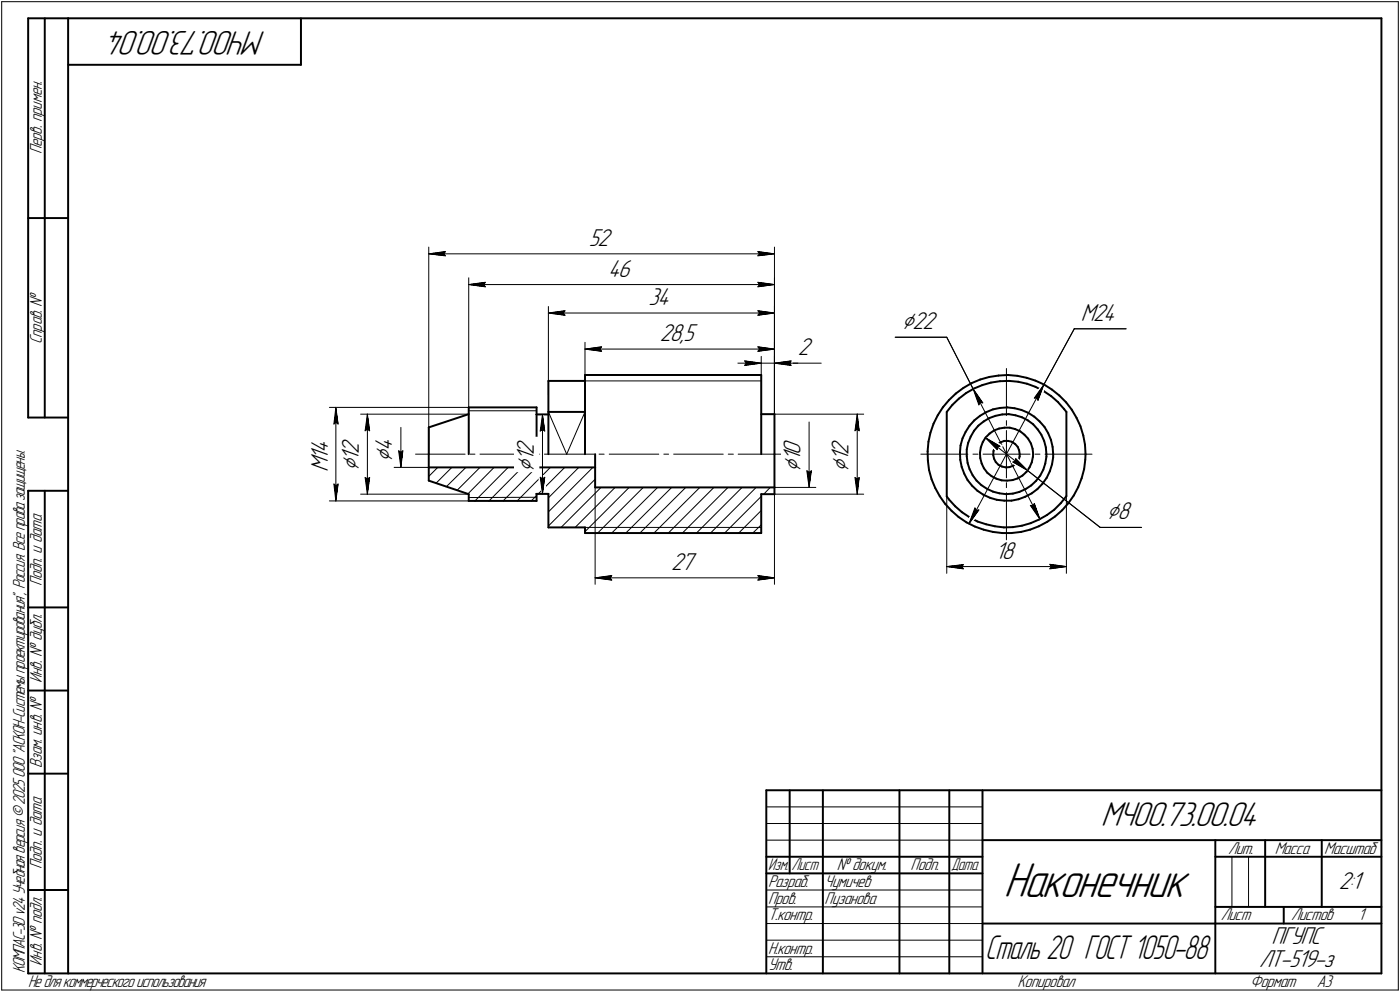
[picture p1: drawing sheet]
<svg xmlns="http://www.w3.org/2000/svg" width="421mm" height="298mm" viewBox="0 0 421 298" stroke-linecap="round" stroke-linejoin="round" font-family="sans-serif">
<defs><g id="words">
<text font-size="15.6" x="301.8" y="269.4">Наконечник</text>
<g font-size="10.9">
<text x="79.9" y="9.4" transform="rotate(-180 79.9 9.4)">МЧ00.73.00.04</text>
<text x="331.1" y="248.1">МЧ00.73.00.04</text>
</g>
<text font-size="10.7" x="296.3" y="288.1">Сталь 20 ГОСТ 1050-88</text>
<g font-size="7.8">
<text x="177.1" y="73.9">52</text>
<text x="182.9" y="83.2">46</text>
<text x="195.1" y="91.8">34</text>
<text x="271.2" y="98.8">⌀22</text>
<text x="325" y="96.5">M24</text>
<text x="198.5" y="102.6">28,5</text>
<text x="240" y="106.8">2</text>
<text x="98.7" y="136.3" transform="rotate(-90 98.7 136.3)">4</text>
<text x="107.9" y="136.5" transform="rotate(-90 107.9 136.5)">2</text>
<text x="117.9" y="135.5" transform="rotate(-90 117.9 135.5)">4</text>
<text x="160.6" y="136.7" transform="rotate(-90 160.6 136.7)">2</text>
<text x="240.8" y="136.7" transform="rotate(-90 240.8 136.7)">0</text>
<text x="255.2" y="136.7" transform="rotate(-90 255.2 136.7)">2</text>
<text x="98.7" y="141.9" transform="rotate(-90 98.7 141.9)">M</text>
<text x="98.7" y="138.2" transform="rotate(-90 98.7 138.2)">1</text>
<text x="107.9" y="141.7" transform="rotate(-90 107.9 141.7)">⌀</text>
<text x="107.9" y="138.5" transform="rotate(-90 107.9 138.5)">1</text>
<text x="117.9" y="138.7" transform="rotate(-90 117.9 138.7)">⌀</text>
<text x="160.6" y="141.8" transform="rotate(-90 160.6 141.8)">⌀</text>
<text x="160.6" y="138.6" transform="rotate(-90 160.6 138.6)">1</text>
<text x="240.8" y="141.9" transform="rotate(-90 240.8 141.9)">⌀</text>
<text x="240.8" y="138.7" transform="rotate(-90 240.8 138.7)">1</text>
<text x="255.2" y="141.8" transform="rotate(-90 255.2 141.8)">⌀</text>
<text x="255.2" y="138.6" transform="rotate(-90 255.2 138.6)">1</text>
<text x="332.9" y="155.9">⌀8</text>
<text x="299.3" y="168">18</text>
<text x="201.9" y="171.3">27</text>
<text x="402.6" y="267.2">2:1</text>
<text x="382.4" y="283.7">ПГУПС</text>
<text x="378.7" y="290.7">ЛТ-519-з</text>
</g>
<g font-size="5.4">
<text x="12.6" y="46.3" transform="rotate(-90 12.6 46.3)">Перв. примен.</text>
<text x="12.6" y="103.4" transform="rotate(-90 12.6 103.4)">Справ. №</text>
<text x="12.6" y="176.1" transform="rotate(-90 12.6 176.1)">Подп. и дата</text>
<text x="12.6" y="205.2" transform="rotate(-90 12.6 205.2)">Инв. № дубл.</text>
<text x="12.6" y="230.9" transform="rotate(-90 12.6 230.9)">Взам. инв. №</text>
<text x="369.3" y="256.6">Лит.</text>
<text x="383.4" y="256.6">Масса</text>
<text x="398.3" y="256.6">Масштаб</text>
<text x="12.6" y="261.1" transform="rotate(-90 12.6 261.1)">Подп. и дата</text>
<text x="251.6" y="261.6">№ докум.</text>
<text x="273.9" y="261.6">Подп.</text>
<text x="231" y="266.6">Разраб.</text>
<text x="248" y="266.6">Чумичев</text>
<text x="231" y="271.6">Пров.</text>
<text x="248" y="271.6">Пузанова</text>
<text x="231" y="276.6">Т.контр.</text>
<text x="367.1" y="276.6">Лист</text>
<text x="388.3" y="276.6">Листов</text>
<text x="408.5" y="276.6">1</text>
<text x="231" y="286.6">Н.контр.</text>
<text x="7.5" y="292.5" transform="rotate(-90 7.5 292.5)">КОМПАС-3Dv24Учебнаяверсия©2025ООО&quot;АСКОН-Системыпроектирования&quot;, Россия. Всеправазащищены.</text>
<text x="12.6" y="290.2" transform="rotate(-90 12.6 290.2)">Инв. № подл.</text>
<text x="231" y="291.6">Утв.</text>
<text x="8.5" y="296.7">Недлякоммерческогоиспользования</text>
<text x="306" y="296.6">Копировал</text>
<text x="376" y="296.6">Формат</text>
<text x="396" y="296.6">A3</text>
</g>
<g font-size="5.3">
<text x="231.1" y="261.6">Изм.</text>
<text x="238.1" y="261.6">Лист</text>
<text x="286.1" y="261.6">Дата</text>
</g>
</g></defs>
<g fill="none" stroke="#000" stroke-width=".59">
<path d="M8.5 5.5v120zM8.5 5.5h12zM13.5 5.5v120zM20.5 5.5v287zM20.5 5.5h395zM20.5 19.5h70zM90.5 5.5v14zM415.5 5.5v287zM8.5 65.5h12zM164.9 114.5v9.3zM164.9 114.5h11zM175.9 112.7v23.8z"/>
<path d="M175.9 112.7h53zM228.9 112.7v23.8zM287.4 118.3l2.3-1.7zM288.4 119.8l2.2-1.7zM289.7 116.6l2.5-1.5zM290.6 118.1l2.3-1.3zM292.2 115.1l2.6-1.1zM292.9 116.8l2.5-1.1zM294.8 114l2.7-.7zM295.4 115.7l2.6-.7zM297.5 113.3l2.8-.4zM298 115l2.7-.4z"/>
<path d="M300.3 112.9l2.8-.2zM300.7 114.6l2.8-.1zM303.1 112.7l2.9 .2zM303.5 114.5l2.7 .2zM306 112.9l2.8 .6zM306.2 114.7l2.7 .6zM308.8 113.5l2.6 .9zM308.9 115.3l2.5 .9zM311.4 116.2l2.5 1.3zM311.4 114.4l2.6 1.2zM313.9 117.5l2.2 1.5zM314 115.6l2.4 1.5z"/>
<path d="M316.1 119l2.1 1.8zM316.4 117.1l2.2 1.8zM318.6 118.9l2 2zM8.5 125.5h12zM128.9 128.4v8.1zM128.9 128.4l12.1-3.9zM128.9 136.5v4zM141 122.4h20.4zM141 122.4v14.1zM161.4 122.4v14.1zM161.4 124.5h3.5zM164.9 123.8v12.7z"/>
<path d="M164.9 123.8h11zM179 136.5v4zM228.9 124.5h4zM232.9 124.5v12zM232.9 136.5v10zM279 135.6l.1 2.8zM279.1 138.4l.3 2.8zM279.2 132.8l-.2 2.8zM279.8 130l-.6 2.8zM280.8 127.3l-1 2.7zM282 124.8l-1.2 2.5zM283.5 122.4l-1.5 2.4z"/>
<path d="M284.7 123.8v25.4zM285.4 120.2l2-1.9zM285.4 120.2l-1.9 2.2zM286.4 121.7l-1.7 2.1zM286.4 121.7l2-1.9zM288.7 136l.1 2.2zM288.8 138.2l.4 2.1zM288.9 133.9l-.2 2.1zM289.5 131.7l-.6 2.2zM290.4 129.8l-.9 1.9zM290.7 135v2.1zM290.7 137.1l.3 2z"/>
<path d="M291 139.1l.6 1.9zM291.2 133.1l-.5 1.9zM291.6 127.9l-1.2 1.9zM291.9 131.2l-.7 1.9zM292.9 129.5l-1 1.7zM293 126.3l1.7-1.3zM293 126.3l-1.4 1.6zM294.2 127.9l1.6-1.2zM294.2 127.9l-1.3 1.6zM294.7 136.1l.1 1.6zM294.7 125l1.9-1.1zM294.8 137.7l.4 1.6z"/>
<path d="M295 134.5l-.3 1.6zM295.2 139.3l.7 1.4zM295.6 132.8l-.6 1.7zM295.8 126.7l1.7-1.1zM296.4 131.5l1.2-1.2zM296.4 131.5l-.8 1.3zM296.6 123.9l2-.9zM297.5 125.6l1.9-.6zM297.6 130.3l1.4-.9zM298.6 123l2.1-.4zM298.7 136.7l.3 1.1zM298.8 135.6l-.1 1.1z"/>
<path d="M299 129.4l1.5-.6zM299 137.8l.5 1.1zM299.2 134.5l-.4 1.1zM299.4 125l2-.5zM299.5 138.9l.8 .8zM300 133.6l.9-.7zM300 133.6l-.8 .9zM300.3 139.7l1 .5zM300.5 128.8l1.6-.3zM300.7 122.6l2.2-.2zM300.9 132.9l1.1-.4zM301.4 124.5h2z"/>
<path d="M302 132.5h1.2zM302.1 128.5h1.6zM302.9 122.4l2.2 .3zM303.2 132.5l1.1 .3zM303.4 124.5l2 .3zM303.7 128.5l1.6 .4zM304.3 132.8l1 .6zM304.7 140l.9-.8zM305.1 122.7l2.1 .5zM305.3 128.9l1.5 .7zM305.3 133.4l.8 .9zM305.4 124.8l1.9 .6z"/>
<path d="M306.1 134.3l.4 1zM306.3 138.3l-.7 .9zM306.5 135.3l.2 1.2zM306.7 137.2l-.4 1.1zM306.7 136.5v.7zM306.8 129.6l1.3 1zM307.2 123.2l2 .8zM307.3 125.4l1.8 .9zM308.1 130.6l1.1 1.2zM309.1 126.3l1.6 1.2zM309.2 131.8l.8 1.5zM309.2 124l1.9 1.2z"/>
<path d="M310 133.3l.6 1.6zM310.3 138.9l-.7 1.6zM310.6 134.9l.1 1.6zM310.6 137.3l-.3 1.6zM310.7 136.5l-.1 .8zM310.7 127.5l1.4 1.5zM311.1 125.2l1.6 1.5zM312.1 129l1.1 1.6zM312.7 126.7l1.4 1.6zM313.2 130.6l.8 1.9zM314 132.5l.5 2zM314.1 128.3l1.1 1.8z"/>
<path d="M314.4 139.3l-.6 1.8zM314.5 134.5l.2 2zM314.7 137.2l-.3 2.1zM314.7 136.5v.7zM315.2 130.1l.9 2.1zM316.1 132.2l.5 2.1zM316.4 139.5l-.7 2.1zM316.6 134.3l.1 2.2zM316.7 137.4l-.3 2.1zM316.7 136.5v.9zM318.2 120.8l1.8 2.1zM320 122.9l.7 .9z"/>
<path d="M320.6 120.9l1.7 2.2zM320.7 123.8v25.3zM322.3 123.1l1.5 2.5zM323.8 125.6l1.2 2.5zM325 128.1l.8 2.8zM325.8 130.9l.5 2.7zM326.3 133.6l.2 2.9zM326.4 138.2l-.3 2.8zM326.5 136.5l-.1 1.7zM8.5 147.5v145zM8.5 147.5h12zM13.5 147.5v145z"/>
<path d="M128.9 140.5v3.9zM128.9 144.4l12.1 4.1zM128.9 140.5h50.1zM141 150.5h20.4zM141 148.5v2zM161.4 148.4v2.1zM161.4 148.4h3.5zM164.9 148.4v10.1zM164.9 158.5h11zM175.9 158.5v1.7zM179 146.5h53.9zM179 140.5v6z"/>
<path d="M228.9 148.5h4zM228.9 148.5v11.7zM232.9 146.5v2zM279.4 141.2l.8 2.8zM280.2 144l1.1 2.6zM281.3 146.6l1.3 2.5zM282.6 149.1l1.6 2.3zM284.2 151.4l2 2.1zM284.7 149.2l.7 .9zM285.4 150.1l1.9 2zM286.2 153.5l2.1 1.9zM287.3 152.1l2 1.8z"/>
<path d="M288.3 155.4l2.4 1.6zM289.2 140.3l.8 2zM289.3 153.9l2.3 1.5zM290 142.3l1 2zM290.7 157l2.5 1.2zM291 144.3l1.4 1.7zM291.6 155.4l2.4 1.3zM291.6 141l.9 1.8zM292.4 146l1.6 1.5zM292.5 142.8l1.2 1.6zM293.2 158.2l2.6 1zM293.7 144.4l1.4 1.4z"/>
<path d="M294 156.7l2.6 .9zM294 147.5l1.7 1.2zM295.1 145.8l1.7 1.1zM295.7 148.7l2.1 .9zM295.8 159.2l2.8 .7zM295.9 140.7l1 1.4zM296.6 157.6l2.6 .6zM296.8 146.9l1.8 .8zM296.9 142.1l1.3 1zM297.8 149.6l2 .6zM298.2 143.1l1.4 .7zM298.6 159.9l2.8 .3z"/>
<path d="M298.6 147.7l2 .6zM299.2 158.2l2.7 .3zM299.6 143.8l1.6 .6zM299.8 150.2l2.2 .3zM300.6 148.3l2 .2zM301.2 144.4h1.7zM301.3 140.2l1.2 .3zM301.9 158.5l2.7-.1zM302 150.5h2.2zM302.5 140.5l1.1-.1zM302.6 148.5l2-.2zM302.9 144.4l1.6-.1z"/>
<path d="M303.6 140.4l1.1-.4zM304.2 150.5l2.1-.5zM304.5 144.3l1.6-.5zM304.6 158.4l2.7-.4zM304.6 148.3l2-.5zM306.1 143.8l1.4-.9zM306.3 150l2.1-.7zM306.6 147.8l1.8-.8zM307.1 159.9l2.7-.7zM307.3 158l2.7-.8zM307.5 142.9l1.2-1.1zM308.4 149.3l1.9-1z"/>
<path d="M308.4 147l1.7-1.1zM309.6 140.5l-.9 1.3zM309.8 159.2l2.6-1zM310 157.2l2.5-1.1zM310.1 145.9l1.5-1.4zM310.3 148.3l1.7-1.3zM312.4 158.2l2.6-1.4zM312.5 156.1l2.4-1.3zM312.8 142.9l-1.2 1.6zM313.5 145.4l-1.5 1.6zM313.8 141.1l-1 1.8zM314.8 143.6l-1.3 1.8z"/>
<path d="M314.9 154.8l2.2-1.6zM315 156.8l2.3-1.6zM315.7 141.6l-.9 2zM317.1 153.2l1.9-2zM317.3 155.2l2.1-1.9zM320.7 149.1l-1.7 2.1zM321.3 151.2l-1.9 2.1zM322.9 148.9l-1.6 2.3zM324.3 146.4l-1.4 2.5zM325.3 143.8l-1 2.6zM326.1 141l-.8 2.8zM175.9 160.2h53z"/>
<path d="M301.4 160.2h2.8zM304.2 160.2l2.9-.3zM8.5 182.5h12zM8.5 207.5h12zM8.5 232.5h12zM230.5 237.5h185zM230.5 237.5v55zM237.5 237.5v25zM247.5 237.5v55zM270.5 237.5v55zM285.5 237.5v55zM295.5 237.5v55z"/>
<path d="M230.5 257.5h65zM295.5 252.5h120zM365.5 252.5v40zM365.5 257.5h15zM380.5 252.5v20zM380.5 257.5h35zM397.5 252.5v20zM8.5 267.5h12zM230.5 262.5h65zM295.5 277.5h70zM365.5 277.5h50zM365.5 272.5h50z"/>
<path d="M386.1 272.5v5zM8.5 292.5h12zM20.5 292.5h395z"/>
</g>
<g fill="none" stroke="#000" stroke-width=".3">
<path d="M.5 .5v297zM.5 .5h420zM420.5 .5v297zM128.9 74.3v62.2zM128.9 76.3l5-.7zM128.9 76.3l5 .6zM128.9 76.3h104zM133.4 76.3l.5 .6zM133.9 75.6l-.5 .7zM227.9 76.9l5-.6zM227.9 75.6l.5 .7zM227.9 75.6l5 .7z"/>
<path d="M228.4 76.3l-.5 .6zM232.9 74.3v50.2zM141 83.5v38.9zM141 85.5l5-.7zM141 85.5l5 .7zM141 85.5h91.9zM145.5 85.5l.5 .7zM146 84.8l-.5 .7zM164.9 92.1v26.3zM164.9 94.1l5-.7zM164.9 94.1l5 .6zM164.9 94.1h68z"/>
<path d="M169.4 94.1l.5 .6zM169.9 93.4l-.5 .7zM227.9 94.7l5-.6zM227.9 93.4l.5 .7zM227.9 93.4l5 .7zM227.9 86.2l5-.7zM227.9 84.8l.5 .7zM227.9 84.8l5 .7zM228.4 94.1l-.5 .6zM228.4 85.5l-.5 .7zM232.9 92.1v32.4zM232.9 83.5v41z"/>
<path d="M323.1 98.8l-9.2 16.8zM323.1 98.8h15.6zM175.9 114.5h53zM175.9 102.9v9.8zM175.9 104.9l5-.7zM175.9 104.9l5 .7zM175.9 104.9h57zM180.4 104.9l.5 .7zM180.9 104.2l-.5 .7zM221.9 109.1h7zM223.9 108.5l5 .6zM223.9 108.5l.6 .6z"/>
<path d="M223.9 109.8l5-.7zM224.5 109.1l-.6 .7zM227.9 105.6l5-.7zM227.9 104.2l.5 .7zM227.9 104.2l5 .7zM228.4 104.9l-.5 .7zM228.9 107.1v5.6zM228.9 109.1h4zM232.9 107.1v17.4zM232.9 109.1h5zM232.9 102.9v21.6zM232.9 109.1l5 .7z"/>
<path d="M232.9 109.1l5-.6zM232.9 109.1h7zM237.5 109.1l.4 .7zM237.9 109.1h9.1zM237.9 108.5l-.4 .6zM269.2 101.3h15.5zM284.7 101.3l8 15.6zM292.7 116.9l2.9 4.2zM292.7 116.9l1.7 4.8zM292.7 116.9l20.1 39.1zM302.7 110.7v14.2zM311.1 119.6l.7-.1z"/>
<path d="M311.8 119.5l.4 .8zM313.9 115.6l-1.7 4.7zM313.9 115.6l-2.8 4zM313.9 115.6l-22.5 41.8zM99.1 122.4h41.9zM100.4 127.4l.6-.5zM101 122.4l.7 5zM101 126.9l.7 .5zM101 122.4l-.6 5zM101 122.4v28.1zM108.5 124.5h32.5zM109.8 129.5l.7-.6z"/>
<path d="M110.5 124.5l.7 5zM110.5 128.9l.7 .6zM110.5 124.5l-.7 5zM110.5 124.5v24zM119.9 135.5l.7 5zM119.9 135.5l.7 .5zM120.6 136l.6-.5zM120.6 128.4v12.1zM121.2 135.5l-.6 5zM125 136.5h14.9zM141 123.4h20.4zM141.4 136.5h1.4z"/>
<path d="M144.4 136.5h14.9zM160.8 136.5h1.5zM161.1 124.5h3.8zM162.5 129.5l.7-.5zM163.2 124.5l.6 5zM163.2 129l.6 .5zM163.2 124.5l-.7 5zM163.2 124.5v23.9zM163.7 136.5h15zM164.9 123.8l5.5 12.7zM175.9 123.8l-5.5 12.7zM180.2 136.5h1.5z"/>
<path d="M183.2 136.5h14.9zM199.6 136.5h1.5zM202.6 136.5h14.9zM219 136.5h1.6zM222 136.5h15zM232.9 124.5h26.9zM243.3 126.8v19.7zM257.1 129.5l.7-.6zM257.8 124.5l.6 5zM257.8 128.9l.6 .6zM257.8 124.5l-.7 5zM257.8 124.5v24z"/>
<path d="M276.9 136.5h14.2zM292.6 136.5h1.5zM294.7 120.9l.9 .2zM294.7 120.9l-.3 .8zM295.7 136.5h7zM296.4 131.6l4.3 2.5zM296.4 131.6l3.5 3.5zM296.4 131.6l12.6 9.8zM300 134.3l.7-.2zM300 134.3l-.1 .8zM302.7 136.5h7.1zM302.7 136.5v7.1z"/>
<path d="M302.7 126.4v1.4zM302.7 129.4v7.1zM304.6 138.9l4.4 2.5zM304.6 138.9l.9-.3zM305.5 137.8v.8zM305.5 137.8l3.5 3.6zM311.3 136.5h1.5zM314.3 136.5h14.1zM99.1 150.5h41.9zM100.4 145.5l.6 5zM100.4 145.5l.6 .5zM101 146l.7-.5z"/>
<path d="M101.7 145.5l-.7 5zM108.5 148.5h32.5zM109.8 143.5l.7 5zM109.8 143.5l.7 .4zM110.5 143.9l.7-.4zM111.2 143.5l-.7 5zM118.5 140.5h10.4zM128.9 143.2l2.8-2.7zM131.1 145.2l4.8-4.7zM134.3 146.2l5.8-5.7zM137.5 147.3l6.9-6.8zM141 149.5l20.4-.1z"/>
<path d="M148.6 140.5l-7.9 7.9zM152.8 140.5l-10 10zM157.1 140.5l-10 10zM159.8 150.5l1.6-1.6zM161.1 148.4h3.8zM161.3 140.5l-10 10zM161.9 148.4l7.9-7.9zM162.5 143.4l.7 5zM162.5 143.4l.7 .5zM163.2 143.9l.6-.5zM163.8 143.4l-.6 5zM164.9 158.1l14.1-14.1z"/>
<path d="M164.9 153.8l13.4-13.3zM164.9 149.6l9.2-9.1zM165.5 140.5l-10 10zM168.7 158.5l12.1-12zM173 158.5l12-12zM175.9 159.8l13.3-13.3zM175.9 158.5h53zM179 146.5v29.1zM214.7 146.5l-13.7 13.7zM227.4 146.5l-13.7 13.7zM231.6 146.5l-1.9 2zM232.9 146.5h12.5z"/>
<path d="M232.9 148.5h26.9zM232.9 148.5v27.1zM242.7 141.5l.6 5zM242.7 141.5l.6 .5zM243.3 142l.7-.5zM244 141.5l-.7 5zM257.1 143.5l.7 5zM257.1 143.5l.7 .4zM257.8 143.9l.6-.4zM258.4 143.5l-.6 5zM284.7 149.2v23.1zM293.2 152.7l-1.8 4.7z"/>
<path d="M293.2 152.7l.3 .7zM293.5 153.4l.9-.2zM294.4 153.2l-3 4.2zM302.7 148.1v14.1zM302.7 145v1.6zM309 141.4l21.9 17.1zM309.9 151.9l2.9 4.1zM309.9 151.9l.7 .2zM311.1 151.3l-.5 .8zM311.1 151.3l1.7 4.7zM320.7 149.1v23.2zM330.9 158.5h12.4z"/>
<path d="M179 173.7l5-.7zM179 173.7l5 .6zM179 173.7h53.9zM179.7 160.2l13.8-13.7zM183.5 173.7l.5 .6zM184 160.2l13.8-13.7zM184 173l-.5 .7zM188.2 160.2l13.8-13.7zM192.4 160.2l13.8-13.7zM196.7 160.2l13.8-13.7zM205.2 160.2l13.7-13.7zM209.5 160.2l13.7-13.7z"/>
<path d="M217.9 160.2l11-11zM222.2 160.2l6.7-6.8zM226.4 160.2l2.5-2.5zM227.9 174.3l5-.6zM227.9 173l.5 .7zM227.9 173l5 .7zM228.4 173.7l-.5 .6zM284.7 170.3l5-.6zM284.7 170.3l5 .6zM284.7 170.3h36zM289.2 170.3l.5 .6zM289.7 169.7l-.5 .6z"/>
<path d="M315.7 170.9l5-.6zM315.7 169.6l.5 .7zM315.7 169.6l5 .7zM316.2 170.3l-.5 .6zM230.5 247.5h65zM230.5 252.5h65zM230.5 242.5h65zM370.5 257.5v15zM375.5 257.5v15zM230.5 267.5h65zM230.5 272.5h65zM230.5 277.5h65z"/>
<path d="M.5 297.5h420zM230.5 282.5h65zM230.5 287.5h65z"/>
</g>
<g fill="#fff" stroke="#fff" stroke-width=".3">
<path d="M299.3 163.2h6.9zM299.3 163.3h6.9zM299.3 163.4h6.9zM299.3 163.5h6.9zM299.3 163.6h6.9zM299.3 163.7h6.9zM299.3 163.7h6.9zM299.3 163.8h6.9zM299.3 163.9h6.9zM299.3 164h6.9zM299.3 164.1h6.9zM299.3 164.2h6.9zM299.3 164.3h6.9zM299.3 164.3h6.9zM299.3 164.4h6.9zM299.3 164.5h6.9zM299.3 164.6h6.9zM299.3 164.7h6.9zM299.3 164.8h6.9zM299.3 164.8h6.9zM299.3 164.9h6.9zM299.3 165h6.9zM299.3 165.1h6.9zM299.3 165.2h6.9zM299.3 165.3h6.9zM299.3 165.4h6.9zM299.3 165.4h6.9zM299.3 165.5h6.9zM299.3 165.6h6.9zM299.3 165.7h6.9zM299.3 165.8h6.9zM299.3 165.9h6.9zM299.3 165.9h6.9zM299.3 166h6.9zM299.3 166.1h6.9zM299.3 166.2h6.9zM299.3 166.3h6.9zM299.3 166.4h6.9zM299.3 166.5h6.9zM299.3 166.5h6.9zM299.3 166.6h6.9zM299.3 166.7h6.9zM299.3 166.8h6.9zM299.3 166.9h6.9zM299.3 167h6.9zM299.3 167h6.9zM299.3 167.1h6.9zM299.3 167.2h6.9zM299.3 167.3h6.9zM299.3 167.4h6.9zM299.3 167.5h6.9zM299.3 167.6h6.9zM299.3 167.6h6.9zM299.3 167.7h6.9zM299.3 167.8h6.9zM299.3 167.9h6.9zM299.3 168h6.9zM299.3 168.1h6.9zM299.3 168.1h6.9zM299.3 168.2h6.9zM299.3 168.3h6.9zM299.3 168.4h6.9zM299.3 168.5h6.9zM299.3 168.6h6.9zM299.3 168.7h6.9zM299.3 168.7h6.9zM299.3 168.8h6.9zM299.3 168.9h6.9zM299.3 169h6.9zM299.3 169.1h6.9zM299.3 169.2h6.9z"/>
<path d="M289.6 169.2h.6zM289.1 169.2h1.1zM288.4 169.3h1.8zM287.8 169.4h2.4zM287.2 169.5h3zM286.5 169.6h3.7zM286.3 169.7h3.9zM286.1 169.8h4.1zM285.9 169.8h4.3zM285.7 169.9h4.5zM285.4 170h4.8zM285.2 170.1h5zM285 170.2h5.2zM284.7 170.3h5.5zM285 170.3h5.2zM285.2 170.4h5zM285.3 170.5h4.9zM285.6 170.6h4.6zM285.7 170.7h4.5zM285.9 170.8h4.3zM286.2 170.9h4zM286.3 170.9h3.9zM286.5 171h3.7zM287.2 171.1h3zM287.8 171.2h2.4zM288.4 171.3h1.8zM289.1 171.4h1.1zM289.6 171.4h.6z"/>
<path d="M315.2 169.2h.8zM315.2 169.2h1.5zM315.2 169.3h2.3zM315.2 169.4h3.1zM315.2 169.5h3.7zM315.2 169.6h4zM315.2 169.7h4.2zM315.2 169.8h4.3zM315.2 169.8h4.6zM315.2 169.9h4.8zM315.2 170h4.9zM315.2 170.1h5.2zM315.2 170.2h5.3zM315.2 170.3h5.5zM315.2 170.3h5.3zM315.2 170.4h5.2zM315.2 170.5h4.9zM315.2 170.6h4.8zM315.2 170.7h4.6zM315.2 170.8h4.3zM315.2 170.9h4.2zM315.2 170.9h4zM315.2 171h3.7zM315.2 171.1h3.1zM315.2 171.2h2.6zM315.2 171.3h1.9zM315.2 171.4h1.3zM315.2 171.4h.7z"/>
<path d="M292.9 152.1h.2zM292.9 152.1h.4zM292.9 152.2h.6zM292.9 152.3h.7zM292.9 152.4h.9zM292.8 152.5h1.2zM292.8 152.6h1.2zM292.7 152.7h1.6zM292.7 152.7h1.8zM292.7 152.8h1.9zM292.6 152.9h2.2zM292.6 153h2.4zM292.5 153.1h2.6zM292.5 153.2h2.6zM292.5 153.2h2.6zM292.4 153.3h2.6zM292.4 153.4h2.6zM292.4 153.5h2.5zM292.4 153.6h2.4zM292.4 153.7h2.3zM292.3 153.8h2.4zM292.3 153.8h2.3zM292.3 153.9h2.3zM292.2 154h2.4zM292.2 154.1h2.3zM292.1 154.2h2.3zM292.1 154.3h2.2zM292.1 154.3h2.2zM292 154.4h2.2zM292 154.5h2.1zM291.9 154.6h2.1zM291.9 154.7h2.1zM291.9 154.8h2.1zM291.8 154.9h2.1zM291.8 154.9h2.1zM291.8 155h2zM291.8 155.1h1.9zM291.8 155.2h1.8zM291.7 155.3h1.9zM291.7 155.4h1.8zM291.6 155.4h1.9zM291.6 155.5h1.9zM291.6 155.6h1.8zM291.6 155.7h1.7zM291.6 155.8h1.6zM291.6 155.9h1.6zM291.6 156h1.5zM291.6 156h1.4zM291.6 156.1h1.3zM291.6 156.2h1.3zM291.6 156.3h1.2zM291.6 156.4h1.1zM291.5 156.5h1.1zM291.5 156.5h.9zM291.5 156.6h.9zM291.5 156.7h.8zM291.5 156.8h.7zM291.5 156.9h.6zM291.5 157h.4zM291.5 157.1h.3zM291.5 157.1h.3zM291.5 157.2h.2z"/>
<path d="M313.8 115.7h.1zM313.7 115.8h.2zM313.6 115.9h.3zM313.4 116h.5zM313.4 116.1h.5zM313.3 116.2h.6zM313.2 116.2h.7zM313.1 116.3h.8zM312.9 116.4h1zM312.8 116.5h1.1zM312.8 116.6h1.1zM312.7 116.7h1.2zM312.5 116.8h1.4zM312.5 116.8h1.4zM312.4 116.9h1.5zM312.3 117h1.6zM312.3 117.1h1.6zM312.3 117.2h1.6zM312.2 117.3h1.7zM312.1 117.3h1.8zM312.1 117.4h1.8zM312 117.5h1.8zM311.9 117.6h1.9zM311.9 117.7h1.9zM311.8 117.8h1.9zM311.7 117.9h2zM311.7 117.9h2zM311.7 118h1.9zM311.6 118.1h2zM311.5 118.2h2zM311.4 118.3h2.1zM311.4 118.4h2.1zM311.3 118.4h2.1zM311.2 118.5h2.2zM311.2 118.6h2.2zM311.1 118.7h2.3zM311.1 118.8h2.3zM311 118.9h2.3zM311 119h2.3zM310.9 119h2.3zM310.8 119.1h2.4zM310.8 119.2h2.4zM310.7 119.3h2.4zM310.6 119.4h2.5zM310.6 119.5h2.5zM310.6 119.5h2.4zM310.5 119.6h2.5zM310.4 119.7h2.5zM310.3 119.8h2.6zM310.5 119.9h2.4zM310.6 120h2.2zM310.8 120.1h2zM311 120.1h1.8zM311.1 120.2h1.7zM311.3 120.3h1.5zM311.4 120.4h1.3zM311.6 120.5h1.1zM311.7 120.6h.9zM311.9 120.6h.7zM312 120.7h.6zM312.2 120.8h.3zM312.3 120.9h.2z"/>
<path d="M325 91.8h11.6zM325 91.9h11.6zM325 91.9h11.6zM325 92h11.6zM325 92.1h11.6zM325 92.2h11.6zM325 92.3h11.6zM325 92.4h11.6zM325 92.5h11.6zM325 92.5h11.6zM325 92.6h11.6zM325 92.7h11.6zM325 92.8h11.6zM325 92.9h11.6zM325 93h11.6zM325 93h11.6zM325 93.1h11.6zM325 93.2h11.6zM325 93.3h11.6zM325 93.4h11.6zM325 93.5h11.6zM325 93.6h11.6zM325 93.6h11.6zM325 93.7h11.6zM325 93.8h11.6zM325 93.9h11.6zM325 94h11.6zM325 94.1h11.6zM325 94.1h11.6zM325 94.2h11.6zM325 94.3h11.6zM325 94.4h11.6zM325 94.5h11.6zM325 94.6h11.6zM325 94.7h11.6zM325 94.7h11.6zM325 94.8h11.6zM325 94.9h11.6zM325 95h11.6zM325 95.1h11.6zM325 95.2h11.6zM325 95.2h11.6zM325 95.3h11.6zM325 95.4h11.6zM325 95.5h11.6zM325 95.6h11.6zM325 95.7h11.6zM325 95.8h11.6zM325 95.8h11.6zM325 95.9h11.6zM325 96h11.6zM325 96.1h11.6zM325 96.2h11.6zM325 96.3h11.6zM325 96.4h11.6zM325 96.4h11.6zM325 96.5h11.6zM325 96.6h11.6zM325 96.7h11.6zM325 96.8h11.6zM325 96.9h11.6zM325 96.9h11.6zM325 97h11.6zM325 97.1h11.6zM325 97.2h11.6zM325 97.3h11.6zM325 97.4h11.6zM325 97.5h11.6zM325 97.5h11.6zM325 97.6h11.6zM325 97.7h11.6z"/>
<path d="M311.1 150.7h.3zM311 150.8h.4zM310.8 150.9h.7zM310.6 151h.9zM310.5 151h1zM310.2 151.1h1.4zM310.1 151.2h1.5zM310 151.3h1.6zM309.8 151.4h1.9zM309.6 151.5h2.1zM309.5 151.6h2.2zM309.3 151.6h2.4zM309.1 151.7h2.6zM309.2 151.8h2.6zM309.3 151.9h2.5zM309.4 152h2.4zM309.4 152.1h2.5zM309.5 152.1h2.4zM309.5 152.2h2.4zM309.5 152.3h2.5zM309.6 152.4h2.4zM309.7 152.5h2.4zM309.7 152.6h2.4zM309.8 152.7h2.3zM309.9 152.7h2.3zM310 152.8h2.2zM310 152.9h2.2zM310 153h2.3zM310.1 153.1h2.2zM310.1 153.2h2.2zM310.2 153.2h2.1zM310.3 153.3h2zM310.3 153.4h2.1zM310.4 153.5h2zM310.5 153.6h1.9zM310.5 153.7h2zM310.6 153.8h1.9zM310.6 153.8h1.9zM310.7 153.9h1.9zM310.7 154h1.9zM310.8 154.1h1.8zM310.9 154.2h1.8zM310.9 154.3h1.8zM311 154.3h1.7zM311.1 154.4h1.6zM311.1 154.5h1.6zM311.1 154.6h1.6zM311.2 154.7h1.5zM311.2 154.8h1.5zM311.4 154.9h1.3zM311.5 154.9h1.2zM311.6 155h1.1zM311.7 155.1h1.1zM311.7 155.2h1.1zM311.9 155.3h.9zM312 155.4h.8zM312.1 155.4h.7zM312.2 155.5h.6zM312.3 155.6h.5zM312.4 155.7h.4zM312.5 155.8h.3zM312.6 155.9h.2z"/>
<path d="M292.8 117.1h.1zM292.8 117.2h.2zM292.8 117.3h.3zM292.8 117.3h.5zM292.8 117.4h.6zM292.8 117.5h.7zM292.8 117.6h.7zM292.8 117.7h.8zM292.8 117.8h1zM292.8 117.9h1.1zM292.9 117.9h1.1zM292.9 118h1.1zM292.9 118.1h1.2zM292.9 118.2h1.3zM292.9 118.3h1.4zM292.9 118.4h1.5zM292.9 118.4h1.5zM292.9 118.5h1.6zM292.9 118.6h1.7zM292.9 118.7h1.7zM292.9 118.8h1.7zM292.9 118.9h1.8zM292.9 119h1.8zM292.9 119h1.9zM293 119.1h1.9zM293 119.2h1.9zM293 119.3h2zM293.1 119.4h2zM293.1 119.5h2zM293.1 119.5h2zM293.2 119.6h2zM293.2 119.7h2zM293.2 119.8h2.1zM293.3 119.9h2.1zM293.3 120h2.1zM293.3 120.1h2.2zM293.4 120.1h2.2zM293.4 120.2h2.2zM293.4 120.3h2.3zM293.5 120.4h2.2zM293.5 120.5h2.2zM293.5 120.6h2.3zM293.5 120.6h2.4zM293.5 120.7h2.4zM293.5 120.8h2.5zM293.6 120.9h2.5zM293.6 121h2.5zM293.6 121.1h2.6zM293.7 121.2h2.5zM293.7 121.2h2.5zM293.7 121.3h2.4zM293.8 121.4h2.1zM293.8 121.5h1.9zM293.8 121.6h1.8zM293.9 121.7h1.5zM293.9 121.8h1.2zM293.9 121.8h1.2zM294 121.9h.9zM294 122h.7zM294 122.1h.6zM294 122.2h.4zM294 122.3h.2z"/>
<path d="M271.3 93h11.4zM271.3 93h11.4zM271.3 93.1h11.4zM271.3 93.2h11.4zM271.3 93.3h11.4zM271.3 93.4h11.4zM271.3 93.5h11.4zM271.3 93.6h11.4zM271.3 93.6h11.4zM271.3 93.7h11.4zM271.3 93.8h11.4zM271.3 93.9h11.4zM271.3 94h11.4zM271.3 94.1h11.4zM271.3 94.1h11.4zM271.3 94.2h11.4zM271.3 94.3h11.4zM271.3 94.4h11.4zM271.3 94.5h11.4zM271.3 94.6h11.4zM271.3 94.7h11.4zM271.3 94.7h11.4zM271.3 94.8h11.4zM271.3 94.9h11.4zM271.3 95h11.4zM271.3 95.1h11.4zM271.3 95.2h11.4zM271.3 95.2h11.4zM271.3 95.3h11.4zM271.3 95.4h11.4zM271.3 95.5h11.4zM271.3 95.6h11.4zM271.3 95.7h11.4zM271.3 95.8h11.4zM271.3 95.8h11.4zM271.3 95.9h11.4zM271.3 96h11.4zM271.3 96.1h11.4zM271.3 96.2h11.4zM271.3 96.3h11.4zM271.3 96.4h11.4zM271.3 96.4h11.4zM271.3 96.5h11.4zM271.3 96.6h11.4zM271.3 96.7h11.4zM271.3 96.8h11.4zM271.3 96.9h11.4zM271.3 96.9h11.4zM271.3 97h11.4zM271.3 97.1h11.4zM271.3 97.2h11.4zM271.3 97.3h11.4zM271.3 97.4h11.4zM271.3 97.5h11.4zM271.3 97.5h11.4zM271.3 97.6h11.4zM271.3 97.7h11.4zM271.3 97.8h11.4zM271.3 97.9h11.4zM271.3 98h11.4zM271.3 98h11.4zM271.3 98.1h11.4zM271.3 98.2h11.4zM271.3 98.3h11.4zM271.3 98.4h11.4zM271.3 98.5h11.4zM271.3 98.6h11.4zM271.3 98.6h11.4zM271.3 98.7h11.4zM271.3 98.8h11.4zM271.3 98.9h11.4zM271.3 99h11.4zM271.3 99.1h11.4zM271.3 99.1h11.4zM271.3 99.2h11.4zM271.3 99.3h11.4zM271.3 99.4h11.4zM271.3 99.5h11.4zM271.3 99.6h11.4zM271.3 99.7h11.4zM271.3 99.7h11.4zM271.3 99.8h11.4zM271.3 99.9h11.4zM271.3 100h11.4zM271.3 100.1h11.4zM271.3 100.2h11.4zM271.3 100.2h11.4z"/>
<path d="M234.9 131.4h7.4zM234.9 131.5h7.4zM234.9 131.6h7.4zM234.9 131.7h7.4zM234.9 131.7h7.4zM234.9 131.8h7.4zM234.9 131.9h7.4zM234.9 132h7.4zM234.9 132.1h7.4zM234.9 132.2h7.4zM234.9 132.2h7.4zM234.9 132.3h7.4zM234.9 132.4h7.4zM234.9 132.5h7.4zM234.9 132.6h7.4zM234.9 132.7h7.4zM234.9 132.8h7.4zM234.9 132.8h7.4zM234.9 132.9h7.4zM234.9 133h7.4zM234.9 133.1h7.4zM234.9 133.2h7.4zM234.9 133.3h7.4zM234.9 133.3h7.4zM234.9 133.4h7.4zM234.9 133.5h7.4zM234.9 133.6h7.4zM234.9 133.7h7.4zM234.9 133.8h7.4zM234.9 133.9h7.4zM234.9 133.9h7.4zM234.9 134h7.4zM234.9 134.1h7.4zM234.9 134.2h7.4zM234.9 134.3h7.4zM234.9 134.4h7.4zM234.9 134.5h7.4zM234.9 134.5h7.4zM234.9 134.6h7.4zM234.9 134.7h7.4zM234.9 134.8h7.4zM234.9 134.9h7.4zM234.9 135h7.4zM234.9 135h7.4zM234.9 135.1h7.4zM234.9 135.2h7.4zM234.9 135.3h7.4zM234.9 135.4h7.4zM234.9 135.5h7.4zM234.9 135.6h7.4zM234.9 135.6h7.4zM234.9 135.7h7.4zM234.9 135.8h7.4zM234.9 135.9h7.4zM234.9 136h7.4zM234.9 136.1h7.4zM234.9 136.1h7.4zM234.9 136.2h7.4zM234.9 136.3h7.4zM234.9 136.4h7.4zM234.9 136.5h7.4zM234.9 136.6h7.4zM234.9 136.7h7.4zM234.9 136.7h7.4zM234.9 136.8h7.4zM234.9 136.9h7.4zM234.9 137h7.4zM234.9 137.1h7.4zM234.9 137.2h7.4zM234.9 137.2h7.4zM234.9 137.3h7.4zM234.9 137.4h7.4zM234.9 137.5h7.4zM234.9 137.6h7.4zM234.9 137.7h7.4zM234.9 137.8h7.4zM234.9 137.8h7.4zM234.9 137.9h7.4zM234.9 138h7.4zM234.9 138.1h7.4zM234.9 138.2h7.4zM234.9 138.3h7.4zM234.9 138.3h7.4zM234.9 138.4h7.4zM234.9 138.5h7.4zM234.9 138.6h7.4zM234.9 138.7h7.4zM234.9 138.8h7.4zM234.9 138.9h7.4zM234.9 138.9h7.4zM234.9 139h7.4zM234.9 139.1h7.4zM234.9 139.2h7.4zM234.9 139.3h7.4zM234.9 139.4h7.4zM234.9 139.4h7.4zM234.9 139.5h7.4zM234.9 139.6h7.4zM234.9 139.7h7.4zM234.9 139.8h7.4zM234.9 139.9h7.4zM234.9 140h7.4zM234.9 140h7.4zM234.9 140.1h7.4zM234.9 140.2h7.4zM234.9 140.3h7.4zM234.9 140.4h7.4zM234.9 140.5h7.4zM234.9 140.5h7.4zM234.9 140.6h7.4zM234.9 140.7h7.4zM234.9 140.8h7.4zM234.9 140.9h7.4zM234.9 141h7.4zM234.9 141.1h7.4zM234.9 141.1h7.4zM234.9 141.2h7.4zM234.9 141.3h7.4zM234.9 141.4h7.4zM234.9 141.5h7.4zM234.9 141.6h7.4zM234.9 141.6h7.4zM234.9 141.7h7.4z"/>
<path d="M242.1 141h2.5zM242.2 141.1h2.4zM242.2 141.1h2.4zM242.2 141.2h2.4zM242.2 141.3h2.4zM242.2 141.4h2.4zM242.2 141.5h2.4zM242.2 141.6h2.4zM242.2 141.6h2.3zM242.3 141.7h2.2zM242.3 141.8h2.2zM242.3 141.9h2.2zM242.3 142h2.2zM242.3 142.1h2.2zM242.3 142.2h2.2zM242.3 142.2h2.1zM242.3 142.3h2.1zM242.3 142.4h2.1zM242.4 142.5h2zM242.4 142.6h2zM242.4 142.7h2zM242.4 142.7h2zM242.4 142.8h1.9zM242.4 142.9h1.9zM242.4 143h1.9zM242.4 143.1h1.9zM242.4 143.2h1.9zM242.5 143.3h1.8zM242.5 143.3h1.8zM242.5 143.4h1.8zM242.5 143.5h1.8zM242.5 143.6h1.8zM242.5 143.7h1.8zM242.5 143.8h1.8zM242.5 143.8h1.8zM242.5 143.9h1.8zM242.6 144h1.7zM242.6 144.1h1.6zM242.6 144.2h1.6zM242.6 144.3h1.6zM242.6 144.4h1.6zM242.6 144.4h1.6zM242.6 144.5h1.6zM242.6 144.6h1.6zM242.6 144.7h1.5zM242.7 144.8h1.4zM242.7 144.9h1.4zM242.7 144.9h1.3zM242.7 145h1.3zM242.8 145.1h1.1zM242.8 145.2h1.1zM242.8 145.3h1zM242.9 145.4h.9zM242.9 145.5h.9zM243 145.5h.8zM243 145.6h.8zM243.1 145.7h.6zM243.1 145.8h.6zM243.1 145.9h.5zM243.2 146h.4zM243.2 146h.4zM243.2 146.1h.3zM243.2 146.2h.3z"/>
<path d="M112.2 130.2h7.3zM112.2 130.3h7.3zM112.2 130.4h7.3zM112.2 130.5h7.3zM112.2 130.6h7.3zM112.2 130.6h7.3zM112.2 130.7h7.3zM112.2 130.8h7.3zM112.2 130.9h7.3zM112.2 131h7.3zM112.2 131.1h7.3zM112.2 131.1h7.3zM112.2 131.2h7.3zM112.2 131.3h7.3zM112.2 131.4h7.3zM112.2 131.5h7.3zM112.2 131.6h7.3zM112.2 131.7h7.3zM112.2 131.7h7.3zM112.2 131.8h7.3zM112.2 131.9h7.3zM112.2 132h7.3zM112.2 132.1h7.3zM112.2 132.2h7.3zM112.2 132.2h7.3zM112.2 132.3h7.3zM112.2 132.4h7.3zM112.2 132.5h7.3zM112.2 132.6h7.3zM112.2 132.7h7.3zM112.2 132.8h7.3zM112.2 132.8h7.3zM112.2 132.9h7.3zM112.2 133h7.3zM112.2 133.1h7.3zM112.2 133.2h7.3zM112.2 133.3h7.3zM112.2 133.3h7.3zM112.2 133.4h7.3zM112.2 133.5h7.3zM112.2 133.6h7.3zM112.2 133.7h7.3zM112.2 133.8h7.3zM112.2 133.9h7.3zM112.2 133.9h7.3zM112.2 134h7.3zM112.2 134.1h7.3zM112.2 134.2h7.3zM112.2 134.3h7.3zM112.2 134.4h7.3zM112.2 134.5h7.3zM112.2 134.5h7.3zM112.2 134.6h7.3zM112.2 134.7h7.3zM112.2 134.8h7.3zM112.2 134.9h7.3zM112.2 135h7.3zM112.2 135h7.3zM112.2 135.1h7.3zM112.2 135.2h7.3zM112.2 135.3h7.3zM112.2 135.4h7.3zM112.2 135.5h7.3zM112.2 135.6h7.3zM112.2 135.6h7.3zM112.2 135.7h7.3zM112.2 135.8h7.3zM112.2 135.9h7.3zM112.2 136h7.3zM112.2 136.1h7.3zM112.2 136.1h7.3zM112.2 136.2h7.3zM112.2 136.3h7.3zM112.2 136.4h7.3zM112.2 136.5h7.3zM112.2 136.6h7.3zM112.2 136.7h7.3zM112.2 136.7h7.3zM112.2 136.8h7.3zM112.2 136.9h7.3zM112.2 137h7.3zM112.2 137.1h7.3zM112.2 137.2h7.3zM112.2 137.2h7.3zM112.2 137.3h7.3zM112.2 137.4h7.3zM112.2 137.5h7.3zM112.2 137.6h7.3zM112.2 137.7h7.3zM112.2 137.8h7.3zM112.2 137.8h7.3zM112.2 137.9h7.3zM112.2 138h7.3zM112.2 138.1h7.3zM112.2 138.2h7.3zM112.2 138.3h7.3zM112.2 138.3h7.3zM112.2 138.4h7.3zM112.2 138.5h7.3zM112.2 138.6h7.3z"/>
<path d="M119.3 135h2.5zM119.4 135h2.4zM119.4 135.1h2.4zM119.4 135.2h2.4zM119.4 135.3h2.4zM119.4 135.4h2.4zM119.4 135.5h2.4zM119.4 135.6h2.4zM119.5 135.6h2.2zM119.5 135.7h2.2zM119.5 135.8h2.2zM119.5 135.9h2.2zM119.5 136h2.2zM119.5 136.1h2.2zM119.5 136.1h2.2zM119.5 136.2h2.1zM119.5 136.3h2.1zM119.5 136.4h2.1zM119.5 136.5h2.1zM119.5 136.6h2.1zM119.5 136.7h2.1zM119.5 136.7h2.1zM119.5 136.8h2zM119.6 136.9h1.9zM119.6 137h1.9zM119.6 137.1h1.9zM119.6 137.2h1.9zM119.6 137.2h1.9zM119.6 137.3h1.9zM119.6 137.4h1.9zM119.7 137.5h1.7zM119.7 137.6h1.7zM119.7 137.7h1.7zM119.7 137.8h1.7zM119.7 137.8h1.7zM119.7 137.9h1.7zM119.7 138h1.7zM119.8 138.1h1.5zM119.8 138.2h1.5zM119.8 138.3h1.5zM119.8 138.3h1.5zM119.8 138.4h1.5zM119.8 138.5h1.5zM119.8 138.6h1.5zM119.8 138.7h1.4zM119.9 138.8h1.3zM119.9 138.9h1.3zM120 138.9h1.2zM120 139h1.2zM120.1 139.1h1.1zM120.1 139.2h1zM120.1 139.3h1zM120.1 139.4h.9zM120.1 139.4h.9zM120.2 139.5h.8zM120.2 139.6h.7zM120.3 139.7h.6zM120.3 139.8h.6zM120.3 139.9h.5zM120.4 140h.4zM120.4 140h.3zM120.5 140.1h.2zM120.5 140.2h.2z"/>
<path d="M94 131.4h6.1zM94 131.5h6.1zM94 131.6h6.1zM94 131.7h6.1zM94 131.7h6.1zM94 131.8h6.1zM94 131.9h6.1zM94 132h6.1zM94 132.1h6.1zM94 132.2h6.1zM94 132.2h6.1zM94 132.3h6.1zM94 132.4h6.1zM94 132.5h6.1zM94 132.6h6.1zM94 132.7h6.1zM94 132.8h6.1zM94 132.8h6.1zM94 132.9h6.1zM94 133h6.1zM94 133.1h6.1zM94 133.2h6.1zM94 133.3h6.1zM94 133.3h6.1zM94 133.4h6.1zM94 133.5h6.1zM94 133.6h6.1zM94 133.7h6.1zM94 133.8h6.1zM94 133.9h6.1zM94 133.9h6.1zM94 134h6.1zM94 134.1h6.1zM94 134.2h6.1zM94 134.3h6.1zM94 134.4h6.1zM94 134.5h6.1zM94 134.5h6.1zM94 134.6h6.1zM94 134.7h6.1zM94 134.8h6.1zM94 134.9h6.1zM94 135h6.1zM94 135h6.1zM94 135.1h6.1zM94 135.2h6.1zM94 135.3h6.1zM94 135.4h6.1zM94 135.5h6.1zM94 135.6h6.1zM94 135.6h6.1zM94 135.7h6.1zM94 135.8h6.1zM94 135.9h6.1zM94 136h6.1zM94 136.1h6.1zM94 136.1h6.1zM94 136.2h6.1zM94 136.3h6.1zM94 136.4h6.1zM94 136.5h6.1zM94 136.6h6.1zM94 136.7h6.1zM94 136.7h6.1zM94 136.8h6.1zM94 136.9h6.1zM94 137h6.1zM94 137.1h6.1zM94 137.2h6.1zM94 137.2h6.1zM94 137.3h6.1zM94 137.4h6.1zM94 137.5h6.1zM94 137.6h6.1zM94 137.7h6.1zM94 137.8h6.1zM94 137.8h6.1zM94 137.9h6.1zM94 138h6.1zM94 138.1h6.1zM94 138.2h6.1zM94 138.3h6.1zM94 138.3h6.1zM94 138.4h6.1zM94 138.5h6.1zM94 138.6h6.1zM94 138.7h6.1zM94 138.8h6.1zM94 138.9h6.1zM94 138.9h6.1zM94 139h6.1zM94 139.1h6.1zM94 139.2h6.1zM94 139.3h6.1zM94 139.4h6.1zM94 139.4h6.1zM94 139.5h6.1zM94 139.6h6.1zM94 139.7h6.1zM94 139.8h6.1zM94 139.9h6.1zM94 140h6.1zM94 140h6.1zM94 140.1h6.1zM94 140.2h6.1zM94 140.3h6.1zM94 140.4h6.1zM94 140.5h6.1zM94 140.5h6.1zM94 140.6h6.1zM94 140.7h6.1zM94 140.8h6.1zM94 140.9h6.1zM94 141h6.1zM94 141.1h6.1zM94 141.1h6.1zM94 141.2h6.1zM94 141.3h6.1zM94 141.4h6.1zM94 141.5h6.1zM94 141.6h6.1zM94 141.6h6.1zM94 141.7h6.1zM94 141.8h6.1zM94 141.9h6.1z"/>
<path d="M100.9 122.7h.3zM100.9 122.8h.3zM100.9 122.9h.4zM100.8 122.9h.5zM100.8 123h.5zM100.8 123.1h.5zM100.8 123.2h.5zM100.8 123.3h.6zM100.7 123.4h.7zM100.7 123.4h.8zM100.7 123.5h.8zM100.6 123.6h.9zM100.6 123.7h1zM100.5 123.8h1.1zM100.5 123.9h1.2zM100.5 124h1.2zM100.4 124h1.4zM100.4 124.1h1.4zM100.3 124.2h1.5zM100.3 124.3h1.6zM100.3 124.4h1.6zM100.3 124.5h1.6zM100.3 124.5h1.6zM100.3 124.6h1.6zM100.3 124.7h1.6zM100.3 124.8h1.6zM100.2 124.9h1.7zM100.2 125h1.7zM100.2 125.1h1.7zM100.2 125.1h1.7zM100.2 125.2h1.7zM100.2 125.3h1.7zM100.2 125.4h1.7zM100.2 125.5h1.8zM100.2 125.6h1.8zM100.2 125.6h1.8zM100.2 125.7h1.8zM100.2 125.8h1.8zM100.2 125.9h1.8zM100.2 126h1.8zM100.1 126.1h1.9zM100.1 126.2h2zM100.1 126.2h2zM100.1 126.3h2zM100.1 126.4h2zM100.1 126.5h2zM100.1 126.6h2zM100.1 126.7h2zM100 126.7h2.2zM100 126.8h2.2zM100 126.9h2.2zM100 127h2.2zM100 127.1h2.2zM100 127.2h2.2zM100 127.3h2.2zM99.9 127.3h2.4zM99.9 127.4h2.4zM99.9 127.5h2.4zM99.9 127.6h2.4zM99.9 127.7h2.4zM99.9 127.8h2.4zM99.9 127.8h2.4z"/>
<path d="M99.8 145h2.5zM99.9 145.1h2.4zM99.9 145.2h2.4zM99.9 145.3h2.4zM99.9 145.4h2.4zM99.9 145.5h2.4zM99.9 145.5h2.4zM99.9 145.6h2.4zM100 145.7h2.2zM100 145.8h2.2zM100 145.9h2.2zM100 146h2.2zM100 146h2.2zM100 146.1h2.2zM100 146.2h2.2zM100.1 146.3h2zM100.1 146.4h2zM100.1 146.5h2zM100.1 146.6h2zM100.1 146.6h2zM100.1 146.7h2zM100.1 146.8h2zM100.2 146.9h1.8zM100.2 147h1.8zM100.2 147.1h1.8zM100.2 147.2h1.8zM100.2 147.2h1.8zM100.2 147.3h1.8zM100.2 147.4h1.8zM100.2 147.5h1.7zM100.2 147.6h1.7zM100.2 147.7h1.7zM100.2 147.7h1.7zM100.2 147.8h1.7zM100.2 147.9h1.7zM100.2 148h1.7zM100.3 148.1h1.6zM100.3 148.2h1.6zM100.3 148.3h1.6zM100.3 148.3h1.6zM100.3 148.4h1.6zM100.3 148.5h1.6zM100.3 148.6h1.6zM100.3 148.7h1.5zM100.4 148.8h1.4zM100.4 148.8h1.4zM100.5 148.9h1.2zM100.5 149h1.2zM100.5 149.1h1.1zM100.6 149.2h1zM100.6 149.3h1zM100.6 149.4h.9zM100.7 149.4h.8zM100.7 149.5h.7zM100.7 149.6h.7zM100.8 149.7h.6zM100.8 149.8h.5zM100.8 149.9h.5zM100.8 149.9h.5zM100.8 150h.5zM100.9 150.1h.4zM100.9 150.2h.3zM100.9 150.3h.3z"/>
<path d="M249.4 131.4h7.4zM249.4 131.5h7.4zM249.4 131.6h7.4zM249.4 131.7h7.4zM249.4 131.7h7.4zM249.4 131.8h7.4zM249.4 131.9h7.4zM249.4 132h7.4zM249.4 132.1h7.4zM249.4 132.2h7.4zM249.4 132.2h7.4zM249.4 132.3h7.4zM249.4 132.4h7.4zM249.4 132.5h7.4zM249.4 132.6h7.4zM249.4 132.7h7.4zM249.4 132.8h7.4zM249.4 132.8h7.4zM249.4 132.9h7.4zM249.4 133h7.4zM249.4 133.1h7.4zM249.4 133.2h7.4zM249.4 133.3h7.4zM249.4 133.3h7.4zM249.4 133.4h7.4zM249.4 133.5h7.4zM249.4 133.6h7.4zM249.4 133.7h7.4zM249.4 133.8h7.4zM249.4 133.9h7.4zM249.4 133.9h7.4zM249.4 134h7.4zM249.4 134.1h7.4zM249.4 134.2h7.4zM249.4 134.3h7.4zM249.4 134.4h7.4zM249.4 134.5h7.4zM249.4 134.5h7.4zM249.4 134.6h7.4zM249.4 134.7h7.4zM249.4 134.8h7.4zM249.4 134.9h7.4zM249.4 135h7.4zM249.4 135h7.4zM249.4 135.1h7.4zM249.4 135.2h7.4zM249.4 135.3h7.4zM249.4 135.4h7.4zM249.4 135.5h7.4zM249.4 135.6h7.4zM249.4 135.6h7.4zM249.4 135.7h7.4zM249.4 135.8h7.4zM249.4 135.9h7.4zM249.4 136h7.4zM249.4 136.1h7.4zM249.4 136.1h7.4zM249.4 136.2h7.4zM249.4 136.3h7.4zM249.4 136.4h7.4zM249.4 136.5h7.4zM249.4 136.6h7.4zM249.4 136.7h7.4zM249.4 136.7h7.4zM249.4 136.8h7.4zM249.4 136.9h7.4zM249.4 137h7.4zM249.4 137.1h7.4zM249.4 137.2h7.4zM249.4 137.2h7.4zM249.4 137.3h7.4zM249.4 137.4h7.4zM249.4 137.5h7.4zM249.4 137.6h7.4zM249.4 137.7h7.4zM249.4 137.8h7.4zM249.4 137.8h7.4zM249.4 137.9h7.4zM249.4 138h7.4zM249.4 138.1h7.4zM249.4 138.2h7.4zM249.4 138.3h7.4zM249.4 138.3h7.4zM249.4 138.4h7.4zM249.4 138.5h7.4zM249.4 138.6h7.4zM249.4 138.7h7.4zM249.4 138.8h7.4zM249.4 138.9h7.4zM249.4 138.9h7.4zM249.4 139h7.4zM249.4 139.1h7.4zM249.4 139.2h7.4zM249.4 139.3h7.4zM249.4 139.4h7.4zM249.4 139.4h7.4zM249.4 139.5h7.4zM249.4 139.6h7.4zM249.4 139.7h7.4zM249.4 139.8h7.4zM249.4 139.9h7.4zM249.4 140h7.4zM249.4 140h7.4zM249.4 140.1h7.4zM249.4 140.2h7.4zM249.4 140.3h7.4zM249.4 140.4h7.4zM249.4 140.5h7.4zM249.4 140.5h7.4zM249.4 140.6h7.4zM249.4 140.7h7.4zM249.4 140.8h7.4zM249.4 140.9h7.4zM249.4 141h7.4zM249.4 141.1h7.4zM249.4 141.1h7.4zM249.4 141.2h7.4zM249.4 141.3h7.4zM249.4 141.4h7.4zM249.4 141.5h7.4zM249.4 141.6h7.4zM249.4 141.6h7.4zM249.4 141.7h7.4z"/>
<path d="M257.7 124.7h.3zM257.7 124.8h.3zM257.6 124.9h.4zM257.6 125h.5zM257.6 125.1h.5zM257.6 125.1h.5zM257.6 125.2h.5zM257.5 125.3h.6zM257.5 125.4h.7zM257.4 125.5h.8zM257.4 125.6h.8zM257.3 125.6h1zM257.3 125.7h1zM257.3 125.8h1.1zM257.2 125.9h1.2zM257.2 126h1.2zM257.1 126.1h1.4zM257.1 126.2h1.4zM257 126.2h1.5zM257 126.3h1.6zM257 126.4h1.6zM257 126.5h1.6zM257 126.6h1.6zM257 126.7h1.6zM257 126.7h1.6zM257 126.8h1.6zM257 126.9h1.7zM257 127h1.7zM257 127.1h1.7zM257 127.2h1.7zM257 127.3h1.7zM257 127.3h1.7zM257 127.4h1.7zM256.9 127.5h1.8zM256.9 127.6h1.8zM256.9 127.7h1.8zM256.9 127.8h1.8zM256.9 127.8h1.8zM256.9 127.9h1.8zM256.9 128h1.8zM256.8 128.1h1.9zM256.8 128.2h2zM256.8 128.3h2zM256.8 128.4h2zM256.8 128.4h2zM256.8 128.5h2zM256.8 128.6h2zM256.8 128.7h2zM256.7 128.8h2.2zM256.7 128.9h2.2zM256.7 128.9h2.2zM256.7 129h2.2zM256.7 129.1h2.2zM256.7 129.2h2.2zM256.7 129.3h2.2zM256.6 129.4h2.4zM256.6 129.5h2.4zM256.6 129.5h2.4zM256.6 129.6h2.4zM256.6 129.7h2.4zM256.6 129.8h2.4zM256.6 129.9h2.4z"/>
<path d="M256.5 143h2.5zM256.6 143.1h2.4zM256.6 143.2h2.4zM256.6 143.3h2.4zM256.6 143.3h2.4zM256.6 143.4h2.4zM256.6 143.5h2.4zM256.6 143.6h2.4zM256.7 143.7h2.2zM256.7 143.8h2.2zM256.7 143.8h2.2zM256.7 143.9h2.2zM256.7 144h2.2zM256.7 144.1h2.2zM256.7 144.2h2.2zM256.8 144.3h2zM256.8 144.4h2zM256.8 144.4h2zM256.8 144.5h2zM256.8 144.6h2zM256.8 144.7h2zM256.8 144.8h2zM256.8 144.9h1.9zM256.9 144.9h1.8zM256.9 145h1.8zM256.9 145.1h1.8zM256.9 145.2h1.8zM256.9 145.3h1.8zM256.9 145.4h1.8zM256.9 145.5h1.8zM257 145.5h1.7zM257 145.6h1.7zM257 145.7h1.7zM257 145.8h1.7zM257 145.9h1.7zM257 146h1.7zM257 146h1.7zM257 146.1h1.6zM257 146.2h1.6zM257 146.3h1.6zM257 146.4h1.6zM257 146.5h1.6zM257 146.6h1.6zM257 146.6h1.6zM257 146.7h1.5zM257.1 146.8h1.4zM257.1 146.9h1.4zM257.2 147h1.2zM257.2 147.1h1.2zM257.3 147.2h1.1zM257.3 147.2h1zM257.3 147.3h1zM257.4 147.4h.8zM257.4 147.5h.8zM257.5 147.6h.7zM257.5 147.7h.6zM257.6 147.7h.5zM257.6 147.8h.5zM257.6 147.9h.5zM257.6 148h.5zM257.6 148.1h.4zM257.7 148.2h.3zM257.7 148.3h.3z"/>
<path d="M239.9 102.1h4.9zM239.9 102.2h4.9zM239.9 102.3h4.9zM239.9 102.4h4.9zM239.9 102.4h4.9zM239.9 102.5h4.9zM239.9 102.6h4.9zM239.9 102.7h4.9zM239.9 102.8h4.9zM239.9 102.9h4.9zM239.9 103h4.9zM239.9 103h4.9zM239.9 103.1h4.9zM239.9 103.2h4.9zM239.9 103.3h4.9zM239.9 103.4h4.9zM239.9 103.5h4.9zM239.9 103.5h4.9zM239.9 103.6h4.9zM239.9 103.7h4.9zM239.9 103.8h4.9zM239.9 103.9h4.9zM239.9 104h4.9zM239.9 104.1h4.9zM239.9 104.1h4.9zM239.9 104.2h4.9zM239.9 104.3h4.9zM239.9 104.4h4.9zM239.9 104.5h4.9zM239.9 104.6h4.9zM239.9 104.6h4.9zM239.9 104.7h4.9zM239.9 104.8h4.9zM239.9 104.9h4.9zM239.9 105h4.9zM239.9 105.1h4.9zM239.9 105.2h4.9zM239.9 105.2h4.9zM239.9 105.3h4.9zM239.9 105.4h4.9zM239.9 105.5h4.9zM239.9 105.6h4.9zM239.9 105.7h4.9zM239.9 105.7h4.9zM239.9 105.8h4.9zM239.9 105.9h4.9zM239.9 106h4.9zM239.9 106.1h4.9zM239.9 106.2h4.9zM239.9 106.3h4.9zM239.9 106.3h4.9zM239.9 106.4h4.9zM239.9 106.5h4.9zM239.9 106.6h4.9zM239.9 106.7h4.9zM239.9 106.8h4.9zM239.9 106.8h4.9zM239.9 106.9h4.9zM239.9 107h4.9zM239.9 107.1h4.9zM239.9 107.2h4.9zM239.9 107.3h4.9zM239.9 107.4h4.9zM239.9 107.4h4.9zM239.9 107.5h4.9zM239.9 107.6h4.9zM239.9 107.7h4.9zM239.9 107.8h4.9zM239.9 107.9h4.9zM239.9 107.9h4.9zM239.9 108h4.9z"/>
<path d="M237.8 107.9h.6zM237.2 108h1.2zM236.6 108.1h1.8zM236 108.2h2.4zM235.4 108.3h3zM234.7 108.4h3.7zM234.5 108.5h3.9zM234.4 108.5h4zM234.1 108.6h4.3zM233.9 108.7h4.5zM233.8 108.8h4.6zM233.5 108.9h4.9zM233.3 109h5.1zM233.2 109.1h5.2zM232.9 109.1h5.5zM233.2 109.2h5.2zM233.3 109.3h5.1zM233.5 109.4h4.9zM233.8 109.5h4.6zM233.9 109.6h4.5zM234.1 109.6h4.3zM234.4 109.7h4zM234.5 109.8h3.9zM234.7 109.9h3.7zM235.5 110h2.9zM236.2 110.1h2.2zM237 110.2h1.4zM237.7 110.2h.7z"/>
<path d="M223.4 107.9h.7zM223.4 108h1.3zM223.4 108.1h1.9zM223.4 108.2h2.6zM223.4 108.3h3.2zM223.4 108.4h3.8zM223.4 108.5h4zM223.4 108.5h4.2zM223.4 108.6h4.4zM223.4 108.7h4.6zM223.4 108.8h4.8zM223.4 108.9h4.9zM223.4 109h5.2zM223.4 109.1h5.4zM223.4 109.1h5.5zM223.4 109.2h5.4zM223.4 109.3h5.2zM223.4 109.4h4.9zM223.4 109.5h4.8zM223.4 109.6h4.6zM223.4 109.6h4.4zM223.4 109.7h4.2zM223.4 109.8h4zM223.4 109.9h3.8zM223.4 110h3.1zM223.4 110.1h2.3zM223.4 110.2h1.6zM223.4 110.2h.8z"/>
<path d="M177 69.3h7.6zM177 69.3h7.6zM177 69.4h7.6zM177 69.5h7.6zM177 69.6h7.6zM177 69.7h7.6zM177 69.8h7.6zM177 69.8h7.6zM177 69.9h7.6zM177 70h7.6zM177 70.1h7.6zM177 70.2h7.6zM177 70.3h7.6zM177 70.4h7.6zM177 70.4h7.6zM177 70.5h7.6zM177 70.6h7.6zM177 70.7h7.6zM177 70.8h7.6zM177 70.9h7.6zM177 71h7.6zM177 71h7.6zM177 71.1h7.6zM177 71.2h7.6zM177 71.3h7.6zM177 71.4h7.6zM177 71.5h7.6zM177 71.5h7.6zM177 71.6h7.6zM177 71.7h7.6zM177 71.8h7.6zM177 71.9h7.6zM177 72h7.6zM177 72.1h7.6zM177 72.1h7.6zM177 72.2h7.6zM177 72.3h7.6zM177 72.4h7.6zM177 72.5h7.6zM177 72.6h7.6zM177 72.6h7.6zM177 72.7h7.6zM177 72.8h7.6zM177 72.9h7.6zM177 73h7.6zM177 73.1h7.6zM177 73.2h7.6zM177 73.2h7.6zM177 73.3h7.6zM177 73.4h7.6zM177 73.5h7.6zM177 73.6h7.6zM177 73.7h7.6zM177 73.7h7.6zM177 73.8h7.6zM177 73.9h7.6zM177 74h7.6zM177 74.1h7.6zM177 74.2h7.6zM177 74.3h7.6zM177 74.3h7.6zM177 74.4h7.6zM177 74.5h7.6zM177 74.6h7.6zM177 74.7h7.6zM177 74.8h7.6zM177 74.8h7.6zM177 74.9h7.6zM177 75h7.6zM177 75.1h7.6zM177 75.2h7.6z"/>
<path d="M133.9 75.1h.6zM133.3 75.2h1.2zM132.6 75.3h1.9zM132 75.4h2.5zM131.4 75.4h3.1zM130.7 75.5h3.8zM130.6 75.6h3.9zM130.4 75.7h4.1zM130.1 75.8h4.4zM130 75.9h4.5zM129.8 75.9h4.7zM129.5 76h5zM129.4 76.1h5.1zM129.2 76.2h5.3zM128.9 76.3h5.6zM129.2 76.4h5.3zM129.5 76.5h5zM129.6 76.5h4.9zM129.9 76.6h4.6zM130.1 76.7h4.4zM130.3 76.8h4.2zM130.6 76.9h3.9zM130.7 77h3.8zM131.4 77h3.1zM132 77.1h2.5zM132.6 77.2h1.9zM133.3 77.3h1.2zM133.9 77.4h.6z"/>
<path d="M227.4 75.1h.7zM227.4 75.2h1.3zM227.4 75.3h1.9zM227.4 75.4h2.6zM227.4 75.4h3.1zM227.4 75.5h3.7zM227.4 75.6h4zM227.4 75.7h4.2zM227.4 75.8h4.3zM227.4 75.9h4.6zM227.4 75.9h4.8zM227.4 76h4.9zM227.4 76.1h5.2zM227.4 76.2h5.3zM227.4 76.3h5.5zM227.4 76.4h5.3zM227.4 76.5h5.1zM227.4 76.5h4.9zM227.4 76.6h4.7zM227.4 76.7h4.4zM227.4 76.8h4.2zM227.4 76.9h4zM227.4 77h3.7zM227.4 77h3.1zM227.4 77.1h2.6zM227.4 77.2h1.9zM227.4 77.3h1.3zM227.4 77.4h.7z"/>
<path d="M198.5 97.9h11.6zM198.5 98h11.6zM198.5 98h11.6zM198.5 98.1h11.6zM198.5 98.2h11.6zM198.5 98.3h11.6zM198.5 98.4h11.6zM198.5 98.5h11.6zM198.5 98.6h11.6zM198.5 98.6h11.6zM198.5 98.7h11.6zM198.5 98.8h11.6zM198.5 98.9h11.6zM198.5 99h11.6zM198.5 99.1h11.6zM198.5 99.1h11.6zM198.5 99.2h11.6zM198.5 99.3h11.6zM198.5 99.4h11.6zM198.5 99.5h11.6zM198.5 99.6h11.6zM198.5 99.7h11.6zM198.5 99.7h11.6zM198.5 99.8h11.6zM198.5 99.9h11.6zM198.5 100h11.6zM198.5 100.1h11.6zM198.5 100.2h11.6zM198.5 100.2h11.6zM198.5 100.3h11.6zM198.5 100.4h11.6zM198.5 100.5h11.6zM198.5 100.6h11.6zM198.5 100.7h11.6zM198.5 100.8h11.6zM198.5 100.8h11.6zM198.5 100.9h11.6zM198.5 101h11.6zM198.5 101.1h11.6zM198.5 101.2h11.6zM198.5 101.3h11.6zM198.5 101.3h11.6zM198.5 101.4h11.6zM198.5 101.5h11.6zM198.5 101.6h11.6zM198.5 101.7h11.6zM198.5 101.8h11.6zM198.5 101.9h11.6zM198.5 101.9h11.6zM198.5 102h11.6zM198.5 102.1h11.6zM198.5 102.2h11.6zM198.5 102.3h11.6zM198.5 102.4h11.6zM198.5 102.4h11.6zM198.5 102.5h11.6zM198.5 102.6h11.6zM198.5 102.7h11.6zM198.5 102.8h11.6zM198.5 102.9h11.6zM198.5 103h11.6zM198.5 103h11.6zM198.5 103.1h11.6zM198.5 103.2h11.6zM198.5 103.3h11.6zM198.5 103.4h11.6zM198.5 103.5h11.6zM198.5 103.5h11.6zM198.5 103.6h11.6zM198.5 103.7h11.6zM198.5 103.8h11.6z"/>
<path d="M227.4 103.7h.7zM227.4 103.8h1.3zM227.4 103.9h1.9zM227.4 104h2.6zM227.4 104.1h3.1zM227.4 104.1h3.7zM227.4 104.2h4zM227.4 104.3h4.2zM227.4 104.4h4.3zM227.4 104.5h4.6zM227.4 104.6h4.8zM227.4 104.6h4.9zM227.4 104.7h5.2zM227.4 104.8h5.3zM227.4 104.9h5.5zM227.4 105h5.3zM227.4 105.1h5.2zM227.4 105.2h4.9zM227.4 105.2h4.8zM227.4 105.3h4.6zM227.4 105.4h4.3zM227.4 105.5h4.2zM227.4 105.6h4zM227.4 105.7h3.7zM227.4 105.7h3.1zM227.4 105.8h2.3zM227.4 105.9h1.5zM227.4 106h.8z"/>
<path d="M180.8 103.7h.6zM180.3 103.8h1.1zM179.6 103.9h1.8zM179 104h2.4zM178.4 104.1h3zM177.7 104.1h3.7zM177.5 104.2h3.9zM177.4 104.3h4zM177.1 104.4h4.3zM177 104.5h4.4zM176.8 104.6h4.6zM176.5 104.6h4.9zM176.4 104.7h5zM176.2 104.8h5.2zM175.9 104.9h5.5zM176.2 105h5.2zM176.4 105.1h5zM176.5 105.2h4.9zM176.8 105.2h4.6zM177 105.3h4.4zM177.1 105.4h4.3zM177.4 105.5h4zM177.5 105.6h3.9zM177.7 105.7h3.7zM178.5 105.7h2.9zM179.2 105.8h2.2zM180 105.9h1.4zM180.8 106h.6z"/>
<path d="M195.1 87h7.5zM195.1 87.1h7.5zM195.1 87.2h7.5zM195.1 87.3h7.5zM195.1 87.4h7.5zM195.1 87.5h7.5zM195.1 87.5h7.5zM195.1 87.6h7.5zM195.1 87.7h7.5zM195.1 87.8h7.5zM195.1 87.9h7.5zM195.1 88h7.5zM195.1 88.1h7.5zM195.1 88.1h7.5zM195.1 88.2h7.5zM195.1 88.3h7.5zM195.1 88.4h7.5zM195.1 88.5h7.5zM195.1 88.6h7.5zM195.1 88.6h7.5zM195.1 88.7h7.5zM195.1 88.8h7.5zM195.1 88.9h7.5zM195.1 89h7.5zM195.1 89.1h7.5zM195.1 89.2h7.5zM195.1 89.2h7.5zM195.1 89.3h7.5zM195.1 89.4h7.5zM195.1 89.5h7.5zM195.1 89.6h7.5zM195.1 89.7h7.5zM195.1 89.7h7.5zM195.1 89.8h7.5zM195.1 89.9h7.5zM195.1 90h7.5zM195.1 90.1h7.5zM195.1 90.2h7.5zM195.1 90.3h7.5zM195.1 90.3h7.5zM195.1 90.4h7.5zM195.1 90.5h7.5zM195.1 90.6h7.5zM195.1 90.7h7.5zM195.1 90.8h7.5zM195.1 90.8h7.5zM195.1 90.9h7.5zM195.1 91h7.5zM195.1 91.1h7.5zM195.1 91.2h7.5zM195.1 91.3h7.5zM195.1 91.4h7.5zM195.1 91.4h7.5zM195.1 91.5h7.5zM195.1 91.6h7.5zM195.1 91.7h7.5zM195.1 91.8h7.5zM195.1 91.9h7.5zM195.1 91.9h7.5zM195.1 92h7.5zM195.1 92.1h7.5zM195.1 92.2h7.5zM195.1 92.3h7.5zM195.1 92.4h7.5zM195.1 92.5h7.5zM195.1 92.5h7.5zM195.1 92.6h7.5zM195.1 92.7h7.5zM195.1 92.8h7.5zM195.1 92.9h7.5zM195.1 93h7.5z"/>
<path d="M227.4 93h.8zM227.4 93h1.5zM227.4 93.1h2.3zM227.4 93.2h3.1zM227.4 93.3h3.7zM227.4 93.4h4zM227.4 93.5h4.2zM227.4 93.6h4.3zM227.4 93.6h4.6zM227.4 93.7h4.8zM227.4 93.8h4.9zM227.4 93.9h5.2zM227.4 94h5.3zM227.4 94.1h5.5zM227.4 94.1h5.3zM227.4 94.2h5.2zM227.4 94.3h4.9zM227.4 94.4h4.8zM227.4 94.5h4.6zM227.4 94.6h4.3zM227.4 94.7h4.2zM227.4 94.7h4zM227.4 94.8h3.7zM227.4 94.9h3.1zM227.4 95h2.6zM227.4 95.1h1.9zM227.4 95.2h1.3zM227.4 95.2h.7z"/>
<path d="M169.8 93h.6zM169 93h1.4zM168.2 93.1h2.2zM167.5 93.2h2.9zM166.7 93.3h3.7zM166.5 93.4h3.9zM166.4 93.5h4zM166.1 93.6h4.3zM165.9 93.6h4.5zM165.8 93.7h4.6zM165.5 93.8h4.9zM165.4 93.9h5zM165.2 94h5.2zM164.9 94.1h5.5zM165.2 94.1h5.2zM165.4 94.2h5zM165.5 94.3h4.9zM165.8 94.4h4.6zM165.9 94.5h4.5zM166.1 94.6h4.3zM166.4 94.7h4zM166.5 94.7h3.9zM166.7 94.8h3.7zM167.4 94.9h3zM168 95h2.4zM168.6 95.1h1.8zM169.2 95.2h1.2zM169.8 95.2h.6z"/>
<path d="M182.9 78.5h7.9zM182.9 78.6h7.9zM182.9 78.7h7.9zM182.9 78.7h7.9zM182.9 78.8h7.9zM182.9 78.9h7.9zM182.9 79h7.9zM182.9 79.1h7.9zM182.9 79.2h7.9zM182.9 79.2h7.9zM182.9 79.3h7.9zM182.9 79.4h7.9zM182.9 79.5h7.9zM182.9 79.6h7.9zM182.9 79.7h7.9zM182.9 79.8h7.9zM182.9 79.8h7.9zM182.9 79.9h7.9zM182.9 80h7.9zM182.9 80.1h7.9zM182.9 80.2h7.9zM182.9 80.3h7.9zM182.9 80.3h7.9zM182.9 80.4h7.9zM182.9 80.5h7.9zM182.9 80.6h7.9zM182.9 80.7h7.9zM182.9 80.8h7.9zM182.9 80.9h7.9zM182.9 80.9h7.9zM182.9 81h7.9zM182.9 81.1h7.9zM182.9 81.2h7.9zM182.9 81.3h7.9zM182.9 81.4h7.9zM182.9 81.4h7.9zM182.9 81.5h7.9zM182.9 81.6h7.9zM182.9 81.7h7.9zM182.9 81.8h7.9zM182.9 81.9h7.9zM182.9 82h7.9zM182.9 82h7.9zM182.9 82.1h7.9zM182.9 82.2h7.9zM182.9 82.3h7.9zM182.9 82.4h7.9zM182.9 82.5h7.9zM182.9 82.5h7.9zM182.9 82.6h7.9zM182.9 82.7h7.9zM182.9 82.8h7.9zM182.9 82.9h7.9zM182.9 83h7.9zM182.9 83.1h7.9zM182.9 83.1h7.9zM182.9 83.2h7.9zM182.9 83.3h7.9zM182.9 83.4h7.9zM182.9 83.5h7.9zM182.9 83.6h7.9zM182.9 83.7h7.9zM182.9 83.7h7.9zM182.9 83.8h7.9zM182.9 83.9h7.9zM182.9 84h7.9zM182.9 84.1h7.9zM182.9 84.2h7.9zM182.9 84.2h7.9zM182.9 84.3h7.9zM182.9 84.4h7.9z"/>
<path d="M227.4 84.3h.7zM227.4 84.4h1.3zM227.4 84.5h1.9zM227.4 84.6h2.6zM227.4 84.7h3.1zM227.4 84.8h3.7zM227.4 84.8h4zM227.4 84.9h4.2zM227.4 85h4.3zM227.4 85.1h4.6zM227.4 85.2h4.8zM227.4 85.3h4.9zM227.4 85.3h5.2zM227.4 85.4h5.3zM227.4 85.5h5.5zM227.4 85.6h5.3zM227.4 85.7h5.2zM227.4 85.8h4.9zM227.4 85.9h4.8zM227.4 85.9h4.6zM227.4 86h4.3zM227.4 86.1h4.2zM227.4 86.2h4zM227.4 86.3h3.7zM227.4 86.4h3.1zM227.4 86.4h2.3zM227.4 86.5h1.5zM227.4 86.6h.8z"/>
<path d="M145.9 84.3h.6zM145.3 84.4h1.2zM144.6 84.5h1.9zM144 84.6h2.5zM143.4 84.7h3.1zM142.7 84.8h3.8zM142.6 84.8h3.9zM142.4 84.9h4.1zM142.2 85h4.3zM142 85.1h4.5zM141.8 85.2h4.7zM141.6 85.3h4.9zM141.4 85.3h5.1zM141.2 85.4h5.3zM141 85.5h5.5zM141.2 85.6h5.3zM141.4 85.7h5.1zM141.6 85.8h4.9zM141.8 85.9h4.7zM142 85.9h4.5zM142.2 86h4.3zM142.4 86.1h4.1zM142.6 86.2h3.9zM142.7 86.3h3.8zM143.5 86.4h3zM144.3 86.4h2.2zM145 86.5h1.5zM145.8 86.6h.7z"/>
<path d="M201.8 166.6h8zM201.8 166.7h8zM201.8 166.8h8zM201.8 166.9h8zM201.8 167h8zM201.8 167h8zM201.8 167.1h8zM201.8 167.2h8zM201.8 167.3h8zM201.8 167.4h8zM201.8 167.5h8zM201.8 167.6h8zM201.8 167.6h8zM201.8 167.7h8zM201.8 167.8h8zM201.8 167.9h8zM201.8 168h8zM201.8 168.1h8zM201.8 168.1h8zM201.8 168.2h8zM201.8 168.3h8zM201.8 168.4h8zM201.8 168.5h8zM201.8 168.6h8zM201.8 168.7h8zM201.8 168.7h8zM201.8 168.8h8zM201.8 168.9h8zM201.8 169h8zM201.8 169.1h8zM201.8 169.2h8zM201.8 169.2h8zM201.8 169.3h8zM201.8 169.4h8zM201.8 169.5h8zM201.8 169.6h8zM201.8 169.7h8zM201.8 169.8h8zM201.8 169.8h8zM201.8 169.9h8zM201.8 170h8zM201.8 170.1h8zM201.8 170.2h8zM201.8 170.3h8zM201.8 170.3h8zM201.8 170.4h8zM201.8 170.5h8zM201.8 170.6h8zM201.8 170.7h8zM201.8 170.8h8zM201.8 170.9h8zM201.8 170.9h8zM201.8 171h8zM201.8 171.1h8zM201.8 171.2h8zM201.8 171.3h8zM201.8 171.4h8zM201.8 171.4h8zM201.8 171.5h8zM201.8 171.6h8zM201.8 171.7h8zM201.8 171.8h8zM201.8 171.9h8zM201.8 172h8zM201.8 172h8zM201.8 172.1h8zM201.8 172.2h8zM201.8 172.3h8zM201.8 172.4h8zM201.8 172.5h8zM201.8 172.6h8z"/>
<path d="M227.4 172.5h.7zM227.4 172.6h1.3zM227.4 172.6h1.9zM227.4 172.7h2.6zM227.4 172.8h3.1zM227.4 172.9h3.7zM227.4 173h4zM227.4 173.1h4.2zM227.4 173.1h4.3zM227.4 173.2h4.6zM227.4 173.3h4.8zM227.4 173.4h4.9zM227.4 173.5h5.2zM227.4 173.6h5.3zM227.4 173.7h5.5zM227.4 173.7h5.3zM227.4 173.8h5.2zM227.4 173.9h4.9zM227.4 174h4.8zM227.4 174.1h4.6zM227.4 174.2h4.3zM227.4 174.2h4.2zM227.4 174.3h4zM227.4 174.4h3.7zM227.4 174.5h3.1zM227.4 174.6h2.3zM227.4 174.7h1.5zM227.4 174.8h.8z"/>
<path d="M183.9 172.5h.6zM183.3 172.6h1.2zM182.6 172.6h1.9zM182 172.7h2.5zM181.4 172.8h3.1zM180.8 172.9h3.7zM180.6 173h3.9zM180.4 173.1h4.1zM180.2 173.1h4.3zM180 173.2h4.5zM179.8 173.3h4.7zM179.6 173.4h4.9zM179.4 173.5h5.1zM179.2 173.6h5.3zM179 173.7h5.5zM179.2 173.7h5.3zM179.4 173.8h5.1zM179.6 173.9h4.9zM179.8 174h4.7zM180 174.1h4.5zM180.2 174.2h4.3zM180.4 174.2h4.1zM180.6 174.3h3.9zM180.8 174.4h3.7zM181.5 174.5h3zM182.3 174.6h2.2zM183 174.7h1.5zM183.8 174.8h.7z"/>
<path d="M154.8 131.4h7.3zM154.8 131.5h7.3zM154.8 131.6h7.3zM154.8 131.7h7.3zM154.8 131.7h7.3zM154.8 131.8h7.3zM154.8 131.9h7.3zM154.8 132h7.3zM154.8 132.1h7.3zM154.8 132.2h7.3zM154.8 132.2h7.3zM154.8 132.3h7.3zM154.8 132.4h7.3zM154.8 132.5h7.3zM154.8 132.6h7.3zM154.8 132.7h7.3zM154.8 132.8h7.3zM154.8 132.8h7.3zM154.8 132.9h7.3zM154.8 133h7.3zM154.8 133.1h7.3zM154.8 133.2h7.3zM154.8 133.3h7.3zM154.8 133.3h7.3zM154.8 133.4h7.3zM154.8 133.5h7.3zM154.8 133.6h7.3zM154.8 133.7h7.3zM154.8 133.8h7.3zM154.8 133.9h7.3zM154.8 133.9h7.3zM154.8 134h7.3zM154.8 134.1h7.3zM154.8 134.2h7.3zM154.8 134.3h7.3zM154.8 134.4h7.3zM154.8 134.5h7.3zM154.8 134.5h7.3zM154.8 134.6h7.3zM154.8 134.7h7.3zM154.8 134.8h7.3zM154.8 134.9h7.3zM154.8 135h7.3zM154.8 135h7.3zM154.8 135.1h7.3zM154.8 135.2h7.3zM154.8 135.3h7.3zM154.8 135.4h7.3zM154.8 135.5h7.3zM154.8 135.6h7.3zM154.8 135.6h7.3zM154.8 135.7h7.3zM154.8 135.8h7.3zM154.8 135.9h7.3zM154.8 136h7.3zM154.8 136.1h7.3zM154.8 136.1h7.3zM154.8 136.2h7.3zM154.8 136.3h7.3zM154.8 136.4h7.3zM154.8 136.5h7.3zM154.8 136.6h7.3zM154.8 136.7h7.3zM154.8 136.7h7.3zM154.8 136.8h7.3zM154.8 136.9h7.3zM154.8 137h7.3zM154.8 137.1h7.3zM154.8 137.2h7.3zM154.8 137.2h7.3zM154.8 137.3h7.3zM154.8 137.4h7.3zM154.8 137.5h7.3zM154.8 137.6h7.3zM154.8 137.7h7.3zM154.8 137.8h7.3zM154.8 137.8h7.3zM154.8 137.9h7.3zM154.8 138h7.3zM154.8 138.1h7.3zM154.8 138.2h7.3zM154.8 138.3h7.3zM154.8 138.3h7.3zM154.8 138.4h7.3zM154.8 138.5h7.3zM154.8 138.6h7.3zM154.8 138.7h7.3zM154.8 138.8h7.3zM154.8 138.9h7.3zM154.8 138.9h7.3zM154.8 139h7.3zM154.8 139.1h7.3zM154.8 139.2h7.3zM154.8 139.3h7.3zM154.8 139.4h7.3zM154.8 139.4h7.3zM154.8 139.5h7.3zM154.8 139.6h7.3zM154.8 139.7h7.3zM154.8 139.8h7.3zM154.8 139.9h7.3zM154.8 140h7.3zM154.8 140h7.3zM154.8 140.1h7.3zM154.8 140.2h7.3zM154.8 140.3h7.3zM154.8 140.4h7.3zM154.8 140.5h7.3zM154.8 140.5h7.3zM154.8 140.6h7.3zM154.8 140.7h7.3zM154.8 140.8h7.3zM154.8 140.9h7.3zM154.8 141h7.3zM154.8 141.1h7.3zM154.8 141.1h7.3zM154.8 141.2h7.3zM154.8 141.3h7.3zM154.8 141.4h7.3zM154.8 141.5h7.3zM154.8 141.6h7.3zM154.8 141.6h7.3zM154.8 141.7h7.3z"/>
<path d="M163.1 124.8h.2zM163.1 124.9h.2zM163 125h.4zM163 125.1h.4zM162.9 125.1h.5zM162.9 125.2h.6zM162.9 125.3h.6zM162.8 125.4h.8zM162.8 125.5h.8zM162.7 125.6h1zM162.7 125.6h1zM162.6 125.7h1.1zM162.6 125.8h1.1zM162.6 125.9h1.1zM162.6 126h1.2zM162.6 126.1h1.2zM162.5 126.2h1.4zM162.5 126.2h1.4zM162.4 126.3h1.5zM162.4 126.4h1.6zM162.4 126.5h1.6zM162.4 126.6h1.6zM162.4 126.7h1.6zM162.4 126.7h1.6zM162.4 126.8h1.6zM162.4 126.9h1.6zM162.3 127h1.7zM162.3 127.1h1.8zM162.3 127.2h1.8zM162.3 127.3h1.8zM162.3 127.3h1.8zM162.3 127.4h1.8zM162.3 127.5h1.8zM162.2 127.6h1.9zM162.2 127.7h1.9zM162.2 127.8h1.9zM162.2 127.8h2zM162.2 127.9h2zM162.2 128h2zM162.2 128.1h2zM162.1 128.2h2.1zM162.1 128.3h2.1zM162.1 128.4h2.1zM162.1 128.4h2.1zM162.1 128.5h2.1zM162.1 128.6h2.2zM162.1 128.7h2.2zM162.1 128.8h2.2zM162.1 128.9h2.2zM162.1 128.9h2.2zM162.1 129h2.2zM162.1 129.1h2.2zM162.1 129.2h2.2zM162.1 129.3h2.2zM162.1 129.4h2.2zM162 129.5h2.3zM162 129.5h2.3zM162 129.6h2.3zM162 129.7h2.3zM162 129.8h2.3zM162 129.9h2.3zM162 130h2.3z"/>
<path d="M161.9 142.9h2.4zM162 143h2.3zM162 143.1h2.3zM162 143.2h2.3zM162 143.3h2.3zM162 143.3h2.3zM162 143.4h2.3zM162 143.5h2.3zM162.1 143.6h2.2zM162.1 143.7h2.2zM162.1 143.8h2.2zM162.1 143.8h2.2zM162.1 143.9h2.2zM162.1 144h2.2zM162.1 144.1h2.2zM162.1 144.2h2.2zM162.1 144.3h2.2zM162.1 144.4h2.2zM162.1 144.4h2.1zM162.1 144.5h2.1zM162.1 144.6h2.1zM162.1 144.7h2.1zM162.1 144.8h2.1zM162.2 144.9h2zM162.2 144.9h2zM162.2 145h2zM162.2 145.1h2zM162.2 145.2h1.9zM162.2 145.3h1.9zM162.2 145.4h1.9zM162.3 145.5h1.8zM162.3 145.5h1.8zM162.3 145.6h1.8zM162.3 145.7h1.8zM162.3 145.8h1.8zM162.3 145.9h1.8zM162.3 146h1.7zM162.4 146h1.6zM162.4 146.1h1.6zM162.4 146.2h1.6zM162.4 146.3h1.6zM162.4 146.4h1.6zM162.4 146.5h1.6zM162.4 146.6h1.6zM162.4 146.6h1.5zM162.5 146.7h1.4zM162.5 146.8h1.4zM162.6 146.9h1.2zM162.6 147h1.2zM162.6 147.1h1.1zM162.6 147.2h1.1zM162.6 147.2h1.1zM162.7 147.3h1zM162.7 147.4h1zM162.8 147.5h.8zM162.8 147.6h.8zM162.9 147.7h.6zM162.9 147.7h.6zM162.9 147.8h.5zM163 147.9h.4zM163 148h.4zM163.1 148.1h.2zM163.1 148.2h.2z"/>
<path d="M296.5 131.7h.3zM296.6 131.7h.5zM296.6 131.8h.7zM296.7 131.9h1zM296.7 132h1.3zM296.8 132.1h1.5zM296.8 132.2h1.6zM296.8 132.2h1.8zM296.8 132.3h2zM296.9 132.4h2zM297 132.5h2zM297 132.6h2.2zM297.1 132.7h2.3zM297.1 132.8h2.4zM297.2 132.8h2.4zM297.2 132.9h2.6zM297.3 133h2.6zM297.3 133.1h2.8zM297.3 133.2h2.9zM297.3 133.3h3.1zM297.4 133.3h3.1zM297.5 133.4h3.2zM297.6 133.5h3.2zM297.7 133.6h3.3zM297.8 133.7h3.3zM297.9 133.8h3.3zM297.9 133.9h3.5zM298 133.9h3.5zM298.1 134h3.4zM298.2 134.1h3.2zM298.3 134.2h3zM298.4 134.3h2.8zM298.4 134.4h2.8zM298.5 134.5h2.7zM298.6 134.5h2.5zM298.7 134.6h2.3zM298.8 134.7h2.2zM298.9 134.8h2zM299 134.9h1.8zM299 135h1.7zM299.1 135h1.6zM299.2 135.1h1.5zM299.3 135.2h1.3zM299.4 135.3h1.1zM299.5 135.4h.9zM299.6 135.5h.8zM299.6 135.6h.7zM299.7 135.6h.5zM299.8 135.7h.3zM299.9 135.8h.2z"/>
<path d="M305.3 137.2h.3zM305.2 137.3h.4zM305.1 137.4h.6zM305.1 137.5h.7zM305.1 137.6h.8zM305 137.7h1zM304.9 137.8h1.2zM304.8 137.8h1.4zM304.7 137.9h1.5zM304.6 138h1.7zM304.6 138.1h1.8zM304.5 138.2h2zM304.5 138.3h2.1zM304.5 138.3h2.2zM304.4 138.4h2.3zM304.3 138.5h2.5zM304.2 138.6h2.7zM304.2 138.7h2.8zM304.1 138.8h3zM304 138.9h3.2zM304 138.9h3.3zM304.1 139h3.2zM304.3 139.1h3.1zM304.4 139.2h3.1zM304.5 139.3h3.1zM304.7 139.4h3zM304.8 139.4h3zM305 139.5h2.8zM305.1 139.6h2.8zM305.2 139.7h2.8zM305.4 139.8h2.7zM305.6 139.9h2.6zM305.6 140h2.6zM305.8 140h2.5zM306 140.1h2.3zM306.1 140.2h2.3zM306.2 140.3h2.2zM306.4 140.4h2zM306.5 140.5h2zM306.7 140.5h1.8zM306.8 140.6h1.8zM306.9 140.7h1.8zM307.1 140.8h1.6zM307.2 140.9h1.6zM307.5 141h1.3zM307.8 141.1h1.1zM308.1 141.1h.8zM308.4 141.2h.5zM308.8 141.3h.2z"/>
<path d="M332.9 150.1h8.5zM332.9 150.2h8.5zM332.9 150.3h8.5zM332.9 150.4h8.5zM332.9 150.5h8.5zM332.9 150.5h8.5zM332.9 150.6h8.5zM332.9 150.7h8.5zM332.9 150.8h8.5zM332.9 150.9h8.5zM332.9 151h8.5zM332.9 151h8.5zM332.9 151.1h8.5zM332.9 151.2h8.5zM332.9 151.3h8.5zM332.9 151.4h8.5zM332.9 151.5h8.5zM332.9 151.6h8.5zM332.9 151.6h8.5zM332.9 151.7h8.5zM332.9 151.8h8.5zM332.9 151.9h8.5zM332.9 152h8.5zM332.9 152.1h8.5zM332.9 152.1h8.5zM332.9 152.2h8.5zM332.9 152.3h8.5zM332.9 152.4h8.5zM332.9 152.5h8.5zM332.9 152.6h8.5zM332.9 152.7h8.5zM332.9 152.7h8.5zM332.9 152.8h8.5zM332.9 152.9h8.5zM332.9 153h8.5zM332.9 153.1h8.5zM332.9 153.2h8.5zM332.9 153.2h8.5zM332.9 153.3h8.5zM332.9 153.4h8.5zM332.9 153.5h8.5zM332.9 153.6h8.5zM332.9 153.7h8.5zM332.9 153.8h8.5zM332.9 153.8h8.5zM332.9 153.9h8.5zM332.9 154h8.5zM332.9 154.1h8.5zM332.9 154.2h8.5zM332.9 154.3h8.5zM332.9 154.3h8.5zM332.9 154.4h8.5zM332.9 154.5h8.5zM332.9 154.6h8.5zM332.9 154.7h8.5zM332.9 154.8h8.5zM332.9 154.9h8.5zM332.9 154.9h8.5zM332.9 155h8.5zM332.9 155.1h8.5zM332.9 155.2h8.5zM332.9 155.3h8.5zM332.9 155.4h8.5zM332.9 155.4h8.5zM332.9 155.5h8.5zM332.9 155.6h8.5zM332.9 155.7h8.5zM332.9 155.8h8.5zM332.9 155.9h8.5zM332.9 156h8.5zM332.9 156h8.5zM332.9 156.1h8.5zM332.9 156.2h8.5zM332.9 156.3h8.5zM332.9 156.4h8.5zM332.9 156.5h8.5zM332.9 156.5h8.5zM332.9 156.6h8.5zM332.9 156.7h8.5zM332.9 156.8h8.5zM332.9 156.9h8.5zM332.9 157h8.5zM332.9 157.1h8.5zM332.9 157.1h8.5zM332.9 157.2h8.5zM332.9 157.3h8.5zM332.9 157.4h8.5z"/>
<path d="M102.1 131.2h7.4zM102.1 131.3h7.4zM102.1 131.4h7.4zM102.1 131.5h7.4zM102.1 131.6h7.4zM102.1 131.7h7.4zM102.1 131.7h7.4zM102.1 131.8h7.4zM102.1 131.9h7.4zM102.1 132h7.4zM102.1 132.1h7.4zM102.1 132.2h7.4zM102.1 132.2h7.4zM102.1 132.3h7.4zM102.1 132.4h7.4zM102.1 132.5h7.4zM102.1 132.6h7.4zM102.1 132.7h7.4zM102.1 132.8h7.4zM102.1 132.8h7.4zM102.1 132.9h7.4zM102.1 133h7.4zM102.1 133.1h7.4zM102.1 133.2h7.4zM102.1 133.3h7.4zM102.1 133.3h7.4zM102.1 133.4h7.4zM102.1 133.5h7.4zM102.1 133.6h7.4zM102.1 133.7h7.4zM102.1 133.8h7.4zM102.1 133.9h7.4zM102.1 133.9h7.4zM102.1 134h7.4zM102.1 134.1h7.4zM102.1 134.2h7.4zM102.1 134.3h7.4zM102.1 134.4h7.4zM102.1 134.5h7.4zM102.1 134.5h7.4zM102.1 134.6h7.4zM102.1 134.7h7.4zM102.1 134.8h7.4zM102.1 134.9h7.4zM102.1 135h7.4zM102.1 135h7.4zM102.1 135.1h7.4zM102.1 135.2h7.4zM102.1 135.3h7.4zM102.1 135.4h7.4zM102.1 135.5h7.4zM102.1 135.6h7.4zM102.1 135.6h7.4zM102.1 135.7h7.4zM102.1 135.8h7.4zM102.1 135.9h7.4zM102.1 136h7.4zM102.1 136.1h7.4zM102.1 136.1h7.4zM102.1 136.2h7.4zM102.1 136.3h7.4zM102.1 136.4h7.4zM102.1 136.5h7.4zM102.1 136.6h7.4zM102.1 136.7h7.4zM102.1 136.7h7.4zM102.1 136.8h7.4zM102.1 136.9h7.4zM102.1 137h7.4zM102.1 137.1h7.4zM102.1 137.2h7.4zM102.1 137.2h7.4zM102.1 137.3h7.4zM102.1 137.4h7.4zM102.1 137.5h7.4zM102.1 137.6h7.4zM102.1 137.7h7.4zM102.1 137.8h7.4zM102.1 137.8h7.4zM102.1 137.9h7.4zM102.1 138h7.4zM102.1 138.1h7.4zM102.1 138.2h7.4zM102.1 138.3h7.4zM102.1 138.3h7.4zM102.1 138.4h7.4zM102.1 138.5h7.4zM102.1 138.6h7.4zM102.1 138.7h7.4zM102.1 138.8h7.4zM102.1 138.9h7.4zM102.1 138.9h7.4zM102.1 139h7.4zM102.1 139.1h7.4zM102.1 139.2h7.4zM102.1 139.3h7.4zM102.1 139.4h7.4zM102.1 139.4h7.4zM102.1 139.5h7.4zM102.1 139.6h7.4zM102.1 139.7h7.4zM102.1 139.8h7.4zM102.1 139.9h7.4zM102.1 140h7.4zM102.1 140h7.4zM102.1 140.1h7.4zM102.1 140.2h7.4zM102.1 140.3h7.4zM102.1 140.4h7.4zM102.1 140.5h7.4zM102.1 140.5h7.4zM102.1 140.6h7.4zM102.1 140.7h7.4zM102.1 140.8h7.4zM102.1 140.9h7.4zM102.1 141h7.4zM102.1 141.1h7.4zM102.1 141.1h7.4zM102.1 141.2h7.4zM102.1 141.3h7.4zM102.1 141.4h7.4zM102.1 141.5h7.4zM102.1 141.6h7.4z"/>
<path d="M109.2 143h2.5zM109.3 143.1h2.4zM109.3 143.2h2.4zM109.3 143.3h2.4zM109.3 143.3h2.4zM109.3 143.4h2.4zM109.3 143.5h2.4zM109.3 143.6h2.4zM109.4 143.7h2.3zM109.4 143.8h2.2zM109.4 143.8h2.2zM109.4 143.9h2.2zM109.4 144h2.2zM109.4 144.1h2.2zM109.4 144.2h2.2zM109.5 144.3h2.1zM109.5 144.4h2.1zM109.5 144.4h2.1zM109.5 144.5h2zM109.5 144.6h2zM109.5 144.7h2zM109.5 144.8h2zM109.5 144.9h2zM109.6 144.9h1.9zM109.6 145h1.9zM109.6 145.1h1.9zM109.6 145.2h1.9zM109.6 145.3h1.8zM109.6 145.4h1.8zM109.6 145.5h1.8zM109.6 145.5h1.8zM109.6 145.6h1.8zM109.6 145.7h1.8zM109.6 145.8h1.8zM109.6 145.9h1.8zM109.6 146h1.8zM109.6 146h1.7zM109.7 146.1h1.6zM109.7 146.2h1.6zM109.7 146.3h1.6zM109.7 146.4h1.6zM109.7 146.5h1.6zM109.7 146.6h1.6zM109.7 146.6h1.6zM109.7 146.7h1.6zM109.8 146.8h1.5zM109.8 146.9h1.5zM109.9 147h1.3zM109.9 147.1h1.3zM110 147.2h1.1zM110 147.2h1.1zM110 147.3h1zM110.1 147.4h.9zM110.1 147.5h.9zM110.2 147.6h.7zM110.2 147.7h.7zM110.2 147.7h.6zM110.2 147.8h.6zM110.2 147.9h.5zM110.3 148h.4zM110.3 148.1h.4zM110.4 148.2h.3zM110.4 148.3h.3z"/>
<path d="M110.4 124.7h.3zM110.4 124.8h.3zM110.3 124.9h.4zM110.3 125h.4zM110.2 125.1h.5zM110.2 125.1h.6zM110.2 125.2h.6zM110.2 125.3h.7zM110.2 125.4h.7zM110.1 125.5h.9zM110.1 125.6h.9zM110 125.6h1zM110 125.7h1.1zM110 125.8h1.1zM109.9 125.9h1.3zM109.9 126h1.3zM109.8 126.1h1.5zM109.8 126.2h1.5zM109.7 126.2h1.6zM109.7 126.3h1.6zM109.7 126.4h1.6zM109.7 126.5h1.6zM109.7 126.6h1.6zM109.7 126.7h1.6zM109.7 126.7h1.6zM109.7 126.8h1.6zM109.6 126.9h1.7zM109.6 127h1.8zM109.6 127.1h1.8zM109.6 127.2h1.8zM109.6 127.3h1.8zM109.6 127.3h1.8zM109.6 127.4h1.8zM109.6 127.5h1.8zM109.6 127.6h1.8zM109.6 127.7h1.8zM109.6 127.8h1.9zM109.6 127.8h1.9zM109.6 127.9h1.9zM109.6 128h1.9zM109.5 128.1h2zM109.5 128.2h2zM109.5 128.3h2zM109.5 128.4h2zM109.5 128.4h2zM109.5 128.5h2.1zM109.5 128.6h2.1zM109.5 128.7h2.1zM109.4 128.8h2.2zM109.4 128.9h2.2zM109.4 128.9h2.2zM109.4 129h2.2zM109.4 129.1h2.2zM109.4 129.2h2.2zM109.4 129.3h2.3zM109.3 129.4h2.4zM109.3 129.5h2.4zM109.3 129.5h2.4zM109.3 129.6h2.4zM109.3 129.7h2.4zM109.3 129.8h2.4zM109.3 129.9h2.4z"/>
</g>
<g fill="#000" stroke="#000" stroke-width=".3">
<path d="M128.9 76.3h4.5zM129.7 76.4h3.8zM130.4 76.5h3.2zM131.1 76.5h2.6zM131.8 76.6h2zM132.6 76.7h1.3zM133.3 76.8h.6z"/>
<path d="M133.3 75.7h.6zM132.8 75.8h1.1zM132.1 75.9h1.7zM131.5 75.9h2.2zM130.9 76h2.8zM130.2 76.1h3.4zM129.6 76.2h3.9z"/>
<path d="M228 75.7h.6zM228.1 75.8h1.1zM228.2 75.9h1.7zM228.2 75.9h2.3zM228.3 76h2.8zM228.3 76.1h3.4zM228.4 76.2h3.9z"/>
<path d="M228.4 76.3h4.5zM228.4 76.4h3.8zM228.3 76.5h3.3zM228.3 76.5h2.5zM228.2 76.6h1.9zM228.1 76.7h1.3zM228 76.8h.7z"/>
<path d="M141 85.5h4.5zM141.6 85.6h3.9zM142.2 85.7h3.4zM142.9 85.8h2.8zM143.5 85.9h2.2zM144.1 85.9h1.7zM144.8 86h1.1zM145.4 86.1h.6z"/>
<path d="M145.4 84.9h.6zM144.8 85h1.1zM144.1 85.1h1.7zM143.5 85.2h2.2zM142.9 85.3h2.8zM142.2 85.3h3.4zM141.6 85.4h3.9z"/>
<path d="M164.9 94.1h4.5zM165.6 94.1h3.9zM166.2 94.2h3.4zM166.9 94.3h2.8zM167.5 94.4h2.2zM168.1 94.5h1.7zM168.7 94.6h1.1zM169.3 94.7h.6z"/>
<path d="M169.3 93.5h.6zM168.7 93.6h1.1zM168.1 93.6h1.7zM167.5 93.7h2.2zM166.9 93.8h2.8zM166.2 93.9h3.4zM165.6 94h3.9z"/>
<path d="M228 93.5h.6zM228.1 93.6h1.1zM228.2 93.6h1.7zM228.2 93.7h2.3zM228.3 93.8h2.8zM228.3 93.9h3.4zM228.4 94h3.9z"/>
<path d="M228 84.9h.6zM228.1 85h1.1zM228.2 85.1h1.7zM228.2 85.2h2.3zM228.3 85.3h2.8zM228.3 85.3h3.4zM228.4 85.4h3.9z"/>
<path d="M228.4 94.1h4.5zM228.4 94.1h3.9zM228.3 94.2h3.4zM228.3 94.3h2.8zM228.2 94.4h2.3zM228.2 94.5h1.7zM228.1 94.6h1.1zM228 94.7h.6z"/>
<path d="M228.4 85.5h4.5zM228.4 85.6h3.9zM228.3 85.7h3.4zM228.3 85.8h2.8zM228.2 85.9h2.3zM228.2 85.9h1.7zM228.1 86h1.1zM228 86.1h.6z"/>
<path d="M175.9 104.9h4.5zM176.6 105h3.9zM177.2 105.1h3.4zM177.9 105.2h2.8zM178.5 105.2h2.2zM179.1 105.3h1.7zM179.7 105.4h1.1zM180.3 105.5h.6z"/>
<path d="M180.3 104.3h.6zM179.7 104.4h1.1zM179.1 104.5h1.7zM178.5 104.6h2.2zM177.9 104.6h2.8zM177.2 104.7h3.4zM176.6 104.8h3.9z"/>
<path d="M224 108.5h.6zM224.1 108.6h1.1zM224.2 108.7h1.7zM224.2 108.8h2.3zM224.3 108.9h2.8zM224.4 109h3.4zM224.5 109.1h3.8z"/>
<path d="M224.5 109.1h4.4zM224.5 109.2h3.8zM224.4 109.3h3.4zM224.3 109.4h2.8zM224.2 109.5h2.3zM224.2 109.6h1.7zM224.1 109.6h1.1zM224 109.7h.6z"/>
<path d="M228 104.3h.6zM228.1 104.4h1.1zM228.2 104.5h1.7zM228.2 104.6h2.3zM228.3 104.6h2.8zM228.3 104.7h3.4zM228.4 104.8h3.9z"/>
<path d="M228.4 104.9h4.5zM228.4 105h3.9zM228.3 105.1h3.4zM228.3 105.2h2.8zM228.2 105.2h2.3zM228.2 105.3h1.7zM228.1 105.4h1.1zM228 105.5h.6z"/>
<path d="M232.9 109.1h4.6zM233.6 109.2h4zM234.2 109.3h3.5zM234.9 109.4h2.8zM235.5 109.5h2.2zM236.1 109.6h1.7zM236.7 109.6h1.1zM237.3 109.7h.6z"/>
<path d="M237.3 108.5h.6zM236.7 108.6h1.1zM236.1 108.7h1.7zM235.5 108.8h2.2zM234.9 108.9h2.8zM234.2 109h3.5zM233.6 109.1h4z"/>
<path d="M292.9 117.6h.2zM293 117.8h.2zM293 117.9h.2zM293.1 117.9h.2zM293.1 118h.2zM293.1 118.1h.3zM293.2 118.2h.2zM293.2 118.3h.3zM293.3 118.4h.2zM293.3 118.4h.2zM293.3 118.5h.2zM293.4 118.6h.2zM293.4 118.7h.2zM293.4 118.8h.3zM293.5 118.9h.2zM293.5 119h.3zM293.5 119h.3zM293.5 119.1h.4zM293.5 119.2h.4zM293.5 119.3h.5zM293.6 119.4h.4zM293.6 119.5h.4zM293.7 119.5h.3zM293.7 119.6h.4zM293.7 119.7h.4zM293.8 119.8h.4zM293.8 119.9h.4zM293.8 120h.5zM293.9 120.1h.4zM293.9 120.1h.5zM293.9 120.2h.5zM294 120.3h.5zM294 120.4h.5zM294 120.5h.6zM294 120.6h.6zM294 120.6h.6zM294.1 120.7h.5zM294.1 120.8h.6zM294.1 120.9h.6zM294.2 121h.5zM294.2 121.1h.5zM294.2 121.2h.4zM294.3 121.2h.3zM294.3 121.3h.3zM294.3 121.4h.3z"/>
<path d="M293.1 117.7h.2zM293.2 117.9h.2zM293.3 117.9h.2zM293.3 118h.2zM293.4 118.1h.1zM293.4 118.2h.2zM293.5 118.3h.2zM293.5 118.4h.2zM293.5 118.4h.3zM293.5 118.5h.4zM293.6 118.6h.3zM293.6 118.7h.4zM293.7 118.8h.3zM293.7 118.9h.3zM293.8 119h.3zM293.8 119h.4zM293.9 119.1h.4zM293.9 119.2h.4zM294 119.3h.4zM294 119.4h.5zM294 119.5h.5zM294 119.5h.6zM294.1 119.6h.5zM294.1 119.7h.5zM294.2 119.8h.5zM294.2 119.9h.6zM294.3 120h.5zM294.3 120.1h.6zM294.4 120.1h.6zM294.4 120.2h.7zM294.5 120.3h.6zM294.5 120.4h.6zM294.6 120.5h.6zM294.6 120.6h.6zM294.6 120.6h.7zM294.6 120.7h.8zM294.7 120.8h.7zM294.7 120.9h.8zM295.1 121h.5z"/>
<path d="M313.4 116.3h.2zM313.4 116.4h.1zM313.4 116.5h.1zM313.3 116.6h.1zM313.2 116.7h.2zM313.2 116.8h.2zM313.1 116.8h.3zM313 116.9h.3zM312.9 117h.3zM312.9 117.1h.3zM312.8 117.2h.3zM312.8 117.3h.3zM312.8 117.3h.2zM312.7 117.4h.3zM312.6 117.5h.3zM312.5 117.6h.4zM312.5 117.7h.3zM312.4 117.8h.4zM312.3 117.9h.5zM312.3 117.9h.5zM312.3 118h.4zM312.2 118.1h.5zM312.2 118.2h.4zM312.1 118.3h.4zM312 118.4h.5zM311.9 118.4h.5zM311.9 118.5h.5zM311.8 118.6h.5zM311.7 118.7h.6zM311.7 118.8h.6zM311.7 118.9h.6zM311.6 119h.6zM311.5 119h.7zM311.5 119.1h.6zM311.4 119.2h.7zM311.3 119.3h.7zM311.3 119.4h.7zM311.2 119.5h.7zM311.1 119.5h.7z"/>
<path d="M313.5 116.4h.2zM313.4 116.6h.2zM313.4 116.7h.2zM313.4 116.8h.1zM313.4 116.8h.1zM313.3 116.9h.1zM313.2 117h.2zM313.2 117.1h.2zM313.1 117.2h.3zM313.1 117.3h.3zM313 117.3h.4zM313 117.4h.3zM312.9 117.5h.4zM312.9 117.6h.3zM312.8 117.7h.4zM312.8 117.8h.4zM312.8 117.9h.3zM312.8 117.9h.3zM312.7 118h.4zM312.7 118.1h.3zM312.6 118.2h.4zM312.5 118.3h.4zM312.5 118.4h.4zM312.4 118.4h.5zM312.4 118.5h.4zM312.3 118.6h.5zM312.3 118.7h.5zM312.3 118.8h.5zM312.3 118.9h.5zM312.2 119h.5zM312.2 119h.5zM312.1 119.1h.6zM312.1 119.2h.5zM312 119.3h.6zM312 119.4h.6zM311.9 119.5h.6zM311.8 119.5h.7zM311.9 119.6h.5zM311.9 119.7h.5zM312 119.8h.4zM312 119.9h.3zM312.1 120h.2zM312.1 120.1h.2z"/>
<path d="M100.8 123.9h.2zM100.8 124h.2zM100.8 124h.2zM100.8 124.1h.2zM100.8 124.2h.2zM100.8 124.3h.2zM100.8 124.4h.2zM100.8 124.5h.2zM100.8 124.5h.2zM100.8 124.6h.2zM100.8 124.7h.2zM100.8 124.8h.2zM100.8 124.9h.2zM100.8 125h.2zM100.8 125.1h.2zM100.8 125.1h.2zM100.8 125.2h.2zM100.7 125.3h.3zM100.7 125.4h.3zM100.7 125.5h.3zM100.7 125.6h.3zM100.7 125.6h.3zM100.7 125.7h.3zM100.7 125.8h.3zM100.7 125.9h.3zM100.7 126h.3zM100.6 126.1h.4zM100.6 126.2h.4zM100.6 126.2h.4zM100.6 126.3h.4zM100.6 126.4h.4zM100.6 126.5h.4zM100.6 126.6h.4zM100.6 126.7h.4zM100.5 126.7h.5zM100.5 126.8h.5zM100.5 126.9h.5zM100.5 127h.4zM100.5 127.1h.3zM100.5 127.2h.3zM100.5 127.3h.2z"/>
<path d="M101 123.1h.2zM101 123.2h.2zM101 123.3h.2zM101 123.4h.2zM101 123.4h.2zM101 123.5h.2zM101 123.6h.2zM101 123.7h.3zM101 123.8h.3zM101 123.9h.3zM101 124h.3zM101 124h.3zM101 124.1h.3zM101 124.2h.3zM101 124.3h.3zM101 124.4h.3zM101 124.5h.3zM101 124.5h.3zM101 124.6h.3zM101 124.7h.3zM101 124.8h.3zM101 124.9h.3zM101 125h.4zM101 125.1h.4zM101 125.1h.4zM101 125.2h.4zM101 125.3h.4zM101 125.4h.4zM101 125.5h.4zM101 125.6h.5zM101 125.6h.5zM101 125.7h.5zM101 125.8h.5zM101 125.9h.5zM101 126h.5zM101 126.1h.5zM101 126.2h.5zM101 126.2h.6zM101 126.3h.6zM101 126.4h.6zM101 126.5h.6zM101 126.6h.6zM101 126.7h.6zM101 126.7h.6zM101 126.8h.7zM101 126.9h.7zM101.2 127h.5zM101.3 127.1h.4zM101.3 127.2h.4zM101.5 127.3h.2z"/>
<path d="M110.3 125.7h.2zM110.3 125.8h.2zM110.3 125.9h.2zM110.3 126h.2zM110.3 126.1h.2zM110.3 126.2h.2zM110.3 126.2h.2zM110.3 126.3h.2zM110.2 126.4h.3zM110.2 126.5h.3zM110.2 126.6h.3zM110.2 126.7h.3zM110.2 126.7h.3zM110.2 126.8h.3zM110.2 126.9h.3zM110.2 127h.3zM110.2 127.1h.3zM110.2 127.2h.3zM110.2 127.3h.3zM110.2 127.3h.3zM110.2 127.4h.3zM110.2 127.5h.3zM110.1 127.6h.4zM110.1 127.7h.4zM110.1 127.8h.4zM110.1 127.8h.4zM110.1 127.9h.4zM110.1 128h.4zM110.1 128.1h.4zM110.1 128.2h.4zM110 128.3h.5zM110 128.4h.5zM110 128.4h.5zM110 128.5h.5zM110 128.6h.5zM110 128.7h.5zM110 128.8h.5zM109.9 128.9h.6zM109.9 128.9h.6zM109.9 129h.5zM109.9 129.1h.4zM109.9 129.2h.3zM109.9 129.3h.2z"/>
<path d="M110.5 125.1h.2zM110.5 125.2h.2zM110.5 125.3h.2zM110.5 125.4h.2zM110.5 125.5h.2zM110.5 125.6h.2zM110.5 125.6h.2zM110.5 125.7h.2zM110.5 125.8h.2zM110.5 125.9h.2zM110.5 126h.2zM110.5 126.1h.2zM110.5 126.2h.2zM110.5 126.2h.2zM110.5 126.3h.2zM110.5 126.4h.3zM110.5 126.5h.3zM110.5 126.6h.3zM110.5 126.7h.3zM110.5 126.7h.3zM110.5 126.8h.3zM110.5 126.9h.3zM110.5 127h.4zM110.5 127.1h.4zM110.5 127.2h.4zM110.5 127.3h.4zM110.5 127.3h.4zM110.5 127.4h.4zM110.5 127.5h.4zM110.5 127.6h.5zM110.5 127.7h.5zM110.5 127.8h.5zM110.5 127.8h.5zM110.5 127.9h.5zM110.5 128h.5zM110.5 128.1h.5zM110.5 128.2h.5zM110.5 128.3h.6zM110.5 128.4h.6zM110.5 128.4h.6zM110.5 128.5h.6zM110.5 128.6h.6zM110.5 128.7h.6zM110.5 128.8h.6zM110.5 128.9h.7zM110.5 128.9h.7zM110.7 129h.5zM110.7 129.1h.5zM110.8 129.2h.4zM111 129.3h.2z"/>
<path d="M120 135.6h.1zM120 135.7h.2zM120 135.8h.4zM120 135.9h.5zM120 136h.6zM120 136.1h.6zM120.1 136.1h.5zM120.1 136.2h.5zM120.1 136.3h.5zM120.1 136.4h.5zM120.1 136.5h.5zM120.1 136.6h.5zM120.1 136.7h.5zM120.1 136.7h.5zM120.1 136.8h.5zM120.1 136.9h.5zM120.1 137h.5zM120.1 137.1h.5zM120.1 137.2h.5zM120.1 137.2h.5zM120.1 137.3h.5zM120.2 137.4h.4zM120.2 137.5h.4zM120.2 137.6h.4zM120.2 137.7h.4zM120.2 137.8h.4zM120.2 137.8h.4zM120.2 137.9h.4zM120.3 138h.3zM120.3 138.1h.3zM120.3 138.2h.3zM120.3 138.3h.3zM120.3 138.3h.3zM120.3 138.4h.3zM120.3 138.5h.3zM120.4 138.6h.2zM120.4 138.7h.2zM120.4 138.8h.2zM120.4 138.9h.2zM120.4 138.9h.2zM120.4 139h.2zM120.4 139.1h.2zM120.4 139.2h.2z"/>
<path d="M121 135.6h.2zM120.9 135.7h.3zM120.8 135.8h.4zM120.7 135.9h.5zM120.6 136h.6zM120.6 136.1h.6zM120.6 136.1h.6zM120.6 136.2h.5zM120.6 136.3h.5zM120.6 136.4h.5zM120.6 136.5h.5zM120.6 136.6h.5zM120.6 136.7h.5zM120.6 136.7h.5zM120.6 136.8h.5zM120.6 136.9h.4zM120.6 137h.4zM120.6 137.1h.4zM120.6 137.2h.4zM120.6 137.2h.4zM120.6 137.3h.4zM120.6 137.4h.4zM120.6 137.5h.4zM120.6 137.6h.4zM120.6 137.7h.3zM120.6 137.8h.3zM120.6 137.8h.3zM120.6 137.9h.3zM120.6 138h.3zM120.6 138.1h.3zM120.6 138.2h.3zM120.6 138.3h.3zM120.6 138.3h.2zM120.6 138.4h.2zM120.6 138.5h.2zM120.6 138.6h.2zM120.6 138.7h.2zM120.6 138.8h.2zM120.6 138.9h.2zM120.6 138.9h.2zM120.6 139h.2zM120.6 139.1h.1zM120.6 139.2h.1zM120.6 139.3h.1zM120.6 139.4h.1zM120.6 139.4h.1zM120.6 139.5h.1zM120.6 139.6h.1zM120.6 139.7h.1z"/>
<path d="M163 125.8h.2zM163 125.9h.2zM163 126h.2zM163 126.1h.2zM163 126.2h.2zM163 126.2h.2zM163 126.3h.2zM163 126.4h.2zM162.9 126.5h.3zM162.9 126.6h.3zM162.9 126.7h.3zM162.9 126.7h.3zM162.9 126.8h.3zM162.9 126.9h.3zM162.9 127h.3zM162.8 127.1h.4zM162.8 127.2h.4zM162.8 127.3h.4zM162.8 127.3h.4zM162.8 127.4h.4zM162.8 127.5h.4zM162.8 127.6h.4zM162.7 127.7h.5zM162.7 127.8h.5zM162.7 127.8h.5zM162.7 127.9h.5zM162.7 128h.5zM162.7 128.1h.5zM162.7 128.2h.5zM162.7 128.3h.5zM162.6 128.4h.6zM162.6 128.4h.6zM162.6 128.5h.6zM162.6 128.6h.6zM162.6 128.7h.6zM162.6 128.8h.6zM162.6 128.9h.6zM162.6 128.9h.6zM162.6 129h.6zM162.6 129.1h.5zM162.6 129.2h.4zM162.6 129.3h.2zM162.6 129.4h.1z"/>
<path d="M163.2 125.2h.1zM163.2 125.3h.1zM163.2 125.4h.1zM163.2 125.5h.1zM163.2 125.6h.1zM163.2 125.6h.1zM163.2 125.7h.1zM163.2 125.8h.2zM163.2 125.9h.2zM163.2 126h.2zM163.2 126.1h.2zM163.2 126.2h.2zM163.2 126.2h.2zM163.2 126.3h.2zM163.2 126.4h.2zM163.2 126.5h.3zM163.2 126.6h.3zM163.2 126.7h.3zM163.2 126.7h.3zM163.2 126.8h.3zM163.2 126.9h.3zM163.2 127h.3zM163.2 127.1h.4zM163.2 127.2h.4zM163.2 127.3h.4zM163.2 127.3h.4zM163.2 127.4h.4zM163.2 127.5h.4zM163.2 127.6h.4zM163.2 127.7h.5zM163.2 127.8h.5zM163.2 127.8h.5zM163.2 127.9h.5zM163.2 128h.5zM163.2 128.1h.5zM163.2 128.2h.5zM163.2 128.3h.5zM163.2 128.4h.5zM163.2 128.4h.5zM163.2 128.5h.5zM163.2 128.6h.5zM163.2 128.7h.5zM163.2 128.8h.5zM163.2 128.9h.5zM163.2 128.9h.6zM163.2 129h.6zM163.3 129.1h.5zM163.4 129.2h.4zM163.5 129.3h.3zM163.7 129.4h.1z"/>
<path d="M257.6 125.7h.2zM257.6 125.8h.2zM257.6 125.9h.2zM257.6 126h.2zM257.6 126.1h.2zM257.6 126.2h.2zM257.6 126.2h.2zM257.6 126.3h.2zM257.6 126.4h.2zM257.6 126.5h.2zM257.6 126.6h.2zM257.6 126.7h.2zM257.6 126.7h.2zM257.6 126.8h.2zM257.6 126.9h.2zM257.5 127h.3zM257.5 127.1h.3zM257.5 127.2h.3zM257.5 127.3h.3zM257.5 127.3h.3zM257.5 127.4h.3zM257.5 127.5h.3zM257.4 127.6h.4zM257.4 127.7h.4zM257.4 127.8h.4zM257.4 127.8h.4zM257.4 127.9h.4zM257.4 128h.4zM257.4 128.1h.4zM257.4 128.2h.4zM257.3 128.3h.5zM257.3 128.4h.5zM257.3 128.4h.5zM257.3 128.5h.5zM257.3 128.6h.5zM257.3 128.7h.5zM257.3 128.8h.5zM257.2 128.9h.6zM257.2 128.9h.6zM257.2 129h.5zM257.2 129.1h.4zM257.2 129.2h.3zM257.2 129.3h.2z"/>
<path d="M257.8 125.2h.2zM257.8 125.3h.2zM257.8 125.4h.2zM257.8 125.5h.2zM257.8 125.6h.2zM257.8 125.6h.2zM257.8 125.7h.2zM257.8 125.8h.2zM257.8 125.9h.3zM257.8 126h.3zM257.8 126.1h.3zM257.8 126.2h.3zM257.8 126.2h.3zM257.8 126.3h.3zM257.8 126.4h.3zM257.8 126.5h.3zM257.8 126.6h.3zM257.8 126.7h.3zM257.8 126.7h.3zM257.8 126.8h.3zM257.8 126.9h.3zM257.8 127h.3zM257.8 127.1h.3zM257.8 127.2h.3zM257.8 127.3h.3zM257.8 127.3h.4zM257.8 127.4h.4zM257.8 127.5h.4zM257.8 127.6h.4zM257.8 127.7h.4zM257.8 127.8h.4zM257.8 127.8h.4zM257.8 127.9h.4zM257.8 128h.4zM257.8 128.1h.5zM257.8 128.2h.5zM257.8 128.3h.5zM257.8 128.4h.5zM257.8 128.4h.5zM257.8 128.5h.5zM257.8 128.6h.5zM257.8 128.7h.5zM257.8 128.8h.6zM257.8 128.9h.6zM257.8 128.9h.6zM258 129h.4zM258.1 129.1h.3zM258.1 129.2h.3zM258.2 129.3h.2z"/>
<path d="M296.8 131.9h.1zM296.8 132h.2zM296.9 132.1h.2zM297 132.2h.3zM297.1 132.2h.2zM297.2 132.3h.2zM297.3 132.4h.3zM297.3 132.5h.4zM297.4 132.6h.4zM297.5 132.7h.4zM297.6 132.8h.4zM297.7 132.8h.4zM297.8 132.9h.4zM297.9 133h.5zM297.9 133.1h.5zM298 133.2h.5zM298.1 133.3h.6zM298.2 133.3h.6zM298.3 133.4h.6zM298.4 133.5h.6zM298.4 133.6h.7zM298.5 133.7h.7zM298.6 133.8h.8zM298.7 133.9h.8zM298.8 133.9h.8zM298.9 134h.8zM299 134.1h.8zM299 134.2h.9zM299.1 134.3h.9zM299.2 134.4h.8zM299.3 134.5h.7zM299.4 134.5h.6zM299.5 134.6h.5zM299.6 134.7h.4zM299.6 134.8h.4zM299.7 134.9h.3zM299.8 135h.2z"/>
<path d="M296.8 131.8h.1zM297 132h.2zM297.1 132.1h.2zM297.3 132.2h.1zM297.3 132.2h.3zM297.4 132.3h.4zM297.6 132.4h.3zM297.7 132.5h.3zM297.8 132.6h.4zM297.9 132.7h.5zM298 132.8h.4zM298.1 132.8h.5zM298.2 132.9h.6zM298.4 133h.5zM298.4 133.1h.6zM298.5 133.2h.7zM298.7 133.3h.6zM298.8 133.3h.7zM298.9 133.4h.7zM299 133.5h.8zM299.1 133.6h.8zM299.2 133.7h.9zM299.4 133.8h.8zM299.5 133.9h.8zM299.6 133.9h.9zM299.7 134h1zM299.8 134.1h.9zM299.9 134.2h.5z"/>
<path d="M305.2 138.7h.4zM305 138.8h.7zM304.6 138.9h1.2zM304.8 138.9h1.2zM305 139h1.1zM305.1 139.1h1.1zM305.2 139.2h1zM305.4 139.3h1zM305.6 139.4h.9zM305.7 139.4h.9zM305.8 139.5h.9zM306 139.6h.8zM306.2 139.7h.7zM306.3 139.8h.7zM306.4 139.9h.8zM306.6 140h.7zM306.7 140h.6zM306.8 140.1h.6zM307 140.2h.6zM307.2 140.3h.5zM307.3 140.4h.5zM307.4 140.5h.4zM307.6 140.5h.4zM307.8 140.6h.3zM307.9 140.7h.3zM308 140.8h.4zM308.2 140.9h.2zM308.4 141h.1zM308.6 141.1h.2z"/>
<path d="M305.5 138h.1zM305.5 138.1h.2zM305.5 138.2h.3zM305.5 138.3h.4zM305.5 138.3h.5zM305.5 138.4h.6zM305.5 138.5h.7zM305.5 138.6h.7zM305.6 138.7h.7zM305.7 138.8h.7zM305.8 138.9h.7zM306 138.9h.6zM306.1 139h.6zM306.2 139.1h.5zM306.2 139.2h.6zM306.4 139.3h.5zM306.5 139.4h.5zM306.6 139.4h.5zM306.7 139.5h.5zM306.8 139.6h.5zM306.9 139.7h.4zM307 139.8h.4zM307.2 139.9h.3zM307.3 140h.3zM307.3 140h.4zM307.4 140.1h.4zM307.6 140.2h.2zM307.7 140.3h.2zM307.8 140.4h.2zM307.8 140.5h.3zM308 140.5h.2zM308.1 140.6h.2zM308.2 140.7h.2z"/>
<path d="M100.5 145.6h.2zM100.5 145.7h.3zM100.5 145.8h.3zM100.5 145.9h.4zM100.5 146h.5zM100.5 146h.5zM100.5 146.1h.5zM100.6 146.2h.4zM100.6 146.3h.4zM100.6 146.4h.4zM100.6 146.5h.4zM100.6 146.6h.4zM100.6 146.6h.4zM100.6 146.7h.4zM100.6 146.8h.4zM100.6 146.9h.4zM100.7 147h.3zM100.7 147.1h.3zM100.7 147.2h.3zM100.7 147.2h.3zM100.7 147.3h.3zM100.7 147.4h.3zM100.7 147.5h.3zM100.7 147.6h.3zM100.8 147.7h.2zM100.8 147.7h.2zM100.8 147.8h.2zM100.8 147.9h.2zM100.8 148h.2zM100.8 148.1h.2zM100.8 148.2h.2zM100.8 148.3h.2zM100.8 148.3h.2zM100.8 148.4h.2zM100.8 148.5h.2zM100.8 148.6h.2zM100.8 148.7h.2zM100.8 148.8h.2zM100.8 148.8h.2zM100.8 148.9h.2zM100.8 149h.2z"/>
<path d="M101.5 145.6h.2zM101.3 145.7h.4zM101.3 145.8h.4zM101.2 145.9h.5zM101 146h.7zM101 146h.7zM101 146.1h.6zM101 146.2h.6zM101 146.3h.6zM101 146.4h.6zM101 146.5h.6zM101 146.6h.6zM101 146.6h.6zM101 146.7h.5zM101 146.8h.5zM101 146.9h.5zM101 147h.5zM101 147.1h.5zM101 147.2h.5zM101 147.2h.5zM101 147.3h.5zM101 147.4h.4zM101 147.5h.4zM101 147.6h.4zM101 147.7h.4zM101 147.7h.4zM101 147.8h.4zM101 147.9h.4zM101 148h.3zM101 148.1h.3zM101 148.2h.3zM101 148.3h.3zM101 148.3h.3zM101 148.4h.3zM101 148.5h.3zM101 148.6h.3zM101 148.7h.3zM101 148.8h.3zM101 148.8h.3zM101 148.9h.3zM101 149h.3zM101 149.1h.3zM101 149.2h.3zM101 149.3h.2zM101 149.4h.2zM101 149.4h.2zM101 149.5h.2zM101 149.6h.2zM101 149.7h.2zM101 149.8h.2zM101 149.9h.2z"/>
<path d="M109.9 143.7h.3zM109.9 143.8h.3zM109.9 143.8h.5zM109.9 143.9h.6zM109.9 144h.6zM109.9 144.1h.6zM110 144.2h.5zM110 144.3h.5zM110 144.4h.5zM110 144.4h.5zM110 144.5h.5zM110 144.6h.5zM110 144.7h.5zM110.1 144.8h.4zM110.1 144.9h.4zM110.1 144.9h.4zM110.1 145h.4zM110.1 145.1h.4zM110.1 145.2h.4zM110.1 145.3h.4zM110.1 145.4h.4zM110.2 145.5h.3zM110.2 145.5h.3zM110.2 145.6h.3zM110.2 145.7h.3zM110.2 145.8h.3zM110.2 145.9h.3zM110.2 146h.3zM110.2 146h.3zM110.2 146.1h.3zM110.2 146.2h.3zM110.2 146.3h.3zM110.2 146.4h.3zM110.2 146.5h.3zM110.2 146.6h.3zM110.3 146.6h.2zM110.3 146.7h.2zM110.3 146.8h.2zM110.3 146.9h.2zM110.3 147h.2zM110.3 147.1h.2zM110.3 147.2h.2zM110.3 147.2h.2z"/>
<path d="M110.9 143.7h.3zM110.8 143.8h.4zM110.7 143.8h.5zM110.5 143.9h.7zM110.5 144h.7zM110.5 144.1h.7zM110.5 144.2h.6zM110.5 144.3h.6zM110.5 144.4h.6zM110.5 144.4h.6zM110.5 144.5h.6zM110.5 144.6h.6zM110.5 144.7h.6zM110.5 144.8h.5zM110.5 144.9h.5zM110.5 144.9h.5zM110.5 145h.5zM110.5 145.1h.5zM110.5 145.2h.5zM110.5 145.3h.5zM110.5 145.4h.5zM110.5 145.5h.4zM110.5 145.5h.4zM110.5 145.6h.4zM110.5 145.7h.4zM110.5 145.8h.4zM110.5 145.9h.4zM110.5 146h.4zM110.5 146h.3zM110.5 146.1h.3zM110.5 146.2h.3zM110.5 146.3h.3zM110.5 146.4h.3zM110.5 146.5h.3zM110.5 146.6h.3zM110.5 146.6h.2zM110.5 146.7h.2zM110.5 146.8h.2zM110.5 146.9h.2zM110.5 147h.2zM110.5 147.1h.2zM110.5 147.2h.2zM110.5 147.2h.2zM110.5 147.3h.2zM110.5 147.4h.2zM110.5 147.5h.2zM110.5 147.6h.2zM110.5 147.7h.2zM110.5 147.7h.2zM110.5 147.8h.2z"/>
<path d="M162.6 143.6h.1zM162.6 143.7h.2zM162.6 143.8h.4zM162.6 143.8h.5zM162.6 143.9h.6zM162.6 144h.6zM162.6 144.1h.6zM162.6 144.2h.6zM162.6 144.3h.6zM162.6 144.4h.6zM162.6 144.4h.6zM162.6 144.5h.6zM162.6 144.6h.6zM162.7 144.7h.5zM162.7 144.8h.5zM162.7 144.9h.5zM162.7 144.9h.5zM162.7 145h.5zM162.7 145.1h.5zM162.7 145.2h.5zM162.7 145.3h.5zM162.8 145.4h.4zM162.8 145.5h.4zM162.8 145.5h.4zM162.8 145.6h.4zM162.8 145.7h.4zM162.8 145.8h.4zM162.8 145.9h.4zM162.9 146h.3zM162.9 146h.3zM162.9 146.1h.3zM162.9 146.2h.3zM162.9 146.3h.3zM162.9 146.4h.3zM162.9 146.5h.3zM163 146.6h.2zM163 146.6h.2zM163 146.7h.2zM163 146.8h.2zM163 146.9h.2zM163 147h.2zM163 147.1h.2zM163 147.2h.2z"/>
<path d="M163.7 143.6h.1zM163.5 143.7h.3zM163.4 143.8h.4zM163.3 143.8h.5zM163.2 143.9h.6zM163.2 144h.6zM163.2 144.1h.5zM163.2 144.2h.5zM163.2 144.3h.5zM163.2 144.4h.5zM163.2 144.4h.5zM163.2 144.5h.5zM163.2 144.6h.5zM163.2 144.7h.5zM163.2 144.8h.5zM163.2 144.9h.5zM163.2 144.9h.5zM163.2 145h.5zM163.2 145.1h.5zM163.2 145.2h.5zM163.2 145.3h.5zM163.2 145.4h.4zM163.2 145.5h.4zM163.2 145.5h.4zM163.2 145.6h.4zM163.2 145.7h.4zM163.2 145.8h.4zM163.2 145.9h.4zM163.2 146h.3zM163.2 146h.3zM163.2 146.1h.3zM163.2 146.2h.3zM163.2 146.3h.3zM163.2 146.4h.3zM163.2 146.5h.3zM163.2 146.6h.2zM163.2 146.6h.2zM163.2 146.7h.2zM163.2 146.8h.2zM163.2 146.9h.2zM163.2 147h.2zM163.2 147.1h.2zM163.2 147.2h.2zM163.2 147.2h.1zM163.2 147.3h.1zM163.2 147.4h.1zM163.2 147.5h.1zM163.2 147.6h.1zM163.2 147.7h.1zM163.2 147.7h.1z"/>
<path d="M242.7 141.6h.2zM242.7 141.7h.3zM242.7 141.8h.5zM242.7 141.9h.5zM242.7 142h.6zM242.7 142.1h.6zM242.8 142.2h.5zM242.8 142.2h.5zM242.8 142.3h.5zM242.8 142.4h.5zM242.8 142.5h.5zM242.8 142.6h.5zM242.8 142.7h.5zM242.9 142.7h.4zM242.9 142.8h.4zM242.9 142.9h.4zM242.9 143h.4zM242.9 143.1h.4zM242.9 143.2h.4zM242.9 143.3h.4zM242.9 143.3h.4zM243 143.4h.3zM243 143.5h.3zM243 143.6h.3zM243 143.7h.3zM243 143.8h.3zM243 143.8h.3zM243 143.9h.3zM243.1 144h.2zM243.1 144.1h.2zM243.1 144.2h.2zM243.1 144.3h.2zM243.1 144.4h.2zM243.1 144.4h.2zM243.1 144.5h.2zM243.2 144.6h.1zM243.2 144.7h.1zM243.2 144.8h.1zM243.2 144.9h.1zM243.2 144.9h.1zM243.2 145h.1zM243.2 145.1h.1zM243.2 145.2h.1z"/>
<path d="M243.8 141.6h.2zM243.7 141.7h.3zM243.6 141.8h.4zM243.5 141.9h.5zM243.3 142h.7zM243.3 142.1h.7zM243.3 142.2h.6zM243.3 142.2h.6zM243.3 142.3h.6zM243.3 142.4h.6zM243.3 142.5h.6zM243.3 142.6h.6zM243.3 142.7h.6zM243.3 142.7h.5zM243.3 142.8h.5zM243.3 142.9h.5zM243.3 143h.5zM243.3 143.1h.5zM243.3 143.2h.5zM243.3 143.3h.5zM243.3 143.3h.5zM243.3 143.4h.5zM243.3 143.5h.5zM243.3 143.6h.5zM243.3 143.7h.5zM243.3 143.8h.5zM243.3 143.8h.5zM243.3 143.9h.5zM243.3 144h.4zM243.3 144.1h.4zM243.3 144.2h.4zM243.3 144.3h.4zM243.3 144.4h.4zM243.3 144.4h.4zM243.3 144.5h.4zM243.3 144.6h.3zM243.3 144.7h.3zM243.3 144.8h.3zM243.3 144.9h.3zM243.3 144.9h.3zM243.3 145h.3zM243.3 145.1h.3zM243.3 145.2h.3zM243.3 145.3h.2zM243.3 145.4h.2zM243.3 145.5h.2zM243.3 145.5h.2zM243.3 145.6h.2zM243.3 145.7h.2zM243.3 145.8h.2z"/>
<path d="M257.2 143.7h.3zM257.2 143.8h.4zM257.2 143.8h.5zM257.2 143.9h.6zM257.2 144h.6zM257.2 144.1h.6zM257.3 144.2h.5zM257.3 144.3h.5zM257.3 144.4h.5zM257.3 144.4h.5zM257.3 144.5h.5zM257.3 144.6h.5zM257.3 144.7h.5zM257.4 144.8h.4zM257.4 144.9h.4zM257.4 144.9h.4zM257.4 145h.4zM257.4 145.1h.4zM257.4 145.2h.4zM257.4 145.3h.4zM257.4 145.4h.4zM257.5 145.5h.3zM257.5 145.5h.3zM257.5 145.6h.3zM257.5 145.7h.3zM257.5 145.8h.3zM257.5 145.9h.3zM257.5 146h.3zM257.6 146h.2zM257.6 146.1h.2zM257.6 146.2h.2zM257.6 146.3h.2zM257.6 146.4h.2zM257.6 146.5h.2zM257.6 146.6h.2zM257.6 146.6h.2zM257.6 146.7h.2zM257.6 146.8h.2zM257.6 146.9h.2zM257.6 147h.2zM257.6 147.1h.2zM257.6 147.2h.2zM257.6 147.2h.2z"/>
<path d="M258.2 143.7h.2zM258.1 143.8h.3zM258 143.8h.4zM257.8 143.9h.6zM257.8 144h.6zM257.8 144.1h.6zM257.8 144.2h.6zM257.8 144.3h.5zM257.8 144.4h.5zM257.8 144.4h.5zM257.8 144.5h.5zM257.8 144.6h.5zM257.8 144.7h.5zM257.8 144.8h.5zM257.8 144.9h.5zM257.8 144.9h.4zM257.8 145h.4zM257.8 145.1h.4zM257.8 145.2h.4zM257.8 145.3h.4zM257.8 145.4h.4zM257.8 145.5h.4zM257.8 145.5h.4zM257.8 145.6h.4zM257.8 145.7h.3zM257.8 145.8h.3zM257.8 145.9h.3zM257.8 146h.3zM257.8 146h.3zM257.8 146.1h.3zM257.8 146.2h.3zM257.8 146.3h.3zM257.8 146.4h.3zM257.8 146.5h.3zM257.8 146.6h.3zM257.8 146.6h.3zM257.8 146.7h.3zM257.8 146.8h.3zM257.8 146.9h.3zM257.8 147h.3zM257.8 147.1h.3zM257.8 147.2h.2zM257.8 147.2h.2zM257.8 147.3h.2zM257.8 147.4h.2zM257.8 147.5h.2zM257.8 147.6h.2zM257.8 147.7h.2zM257.8 147.7h.2z"/>
<path d="M293.1 152.9h.3zM293.1 153h.3zM293.1 153.1h.4zM293 153.2h.5zM293 153.2h.5zM292.9 153.3h.6zM292.9 153.4h.6zM292.9 153.5h.6zM292.9 153.6h.6zM292.9 153.7h.6zM292.9 153.8h.5zM292.8 153.8h.6zM292.8 153.9h.5zM292.7 154h.6zM292.7 154.1h.5zM292.7 154.2h.5zM292.6 154.3h.5zM292.6 154.3h.5zM292.6 154.4h.4zM292.5 154.5h.5zM292.5 154.6h.4zM292.4 154.7h.5zM292.4 154.8h.5zM292.4 154.9h.4zM292.4 154.9h.4zM292.4 155h.3zM292.4 155.1h.3zM292.3 155.2h.3zM292.3 155.3h.3zM292.2 155.4h.3zM292.2 155.4h.3zM292.2 155.5h.2zM292.1 155.6h.3zM292.1 155.7h.3zM292.1 155.8h.3zM292 155.9h.3zM292 156h.3zM291.9 156h.3zM291.9 156.1h.2zM291.9 156.2h.2zM291.8 156.3h.2zM291.8 156.4h.2zM291.8 156.5h.1zM291.7 156.7h.1z"/>
<path d="M294 153.3h.4zM293.5 153.4h.8zM293.5 153.5h.7zM293.5 153.6h.7zM293.5 153.7h.6zM293.4 153.8h.6zM293.4 153.8h.6zM293.3 153.9h.7zM293.3 154h.6zM293.2 154.1h.6zM293.2 154.2h.6zM293.1 154.3h.6zM293.1 154.3h.5zM293 154.4h.5zM293 154.5h.5zM292.9 154.6h.6zM292.9 154.7h.5zM292.9 154.8h.5zM292.8 154.9h.5zM292.8 154.9h.4zM292.7 155h.4zM292.7 155.1h.4zM292.6 155.2h.4zM292.6 155.3h.3zM292.5 155.4h.4zM292.5 155.4h.4zM292.4 155.5h.4zM292.4 155.6h.3zM292.4 155.7h.3zM292.4 155.8h.2zM292.3 155.9h.2zM292.3 156h.2zM292.2 156h.2zM292.1 156.1h.3zM292.1 156.2h.2zM292 156.3h.3zM292 156.4h.2zM291.9 156.5h.2zM291.9 156.5h.2zM291.8 156.6h.2z"/>
<path d="M310 152h.3zM310 152.1h.6zM310.1 152.1h.6zM310.1 152.2h.7zM310.2 152.3h.6zM310.3 152.4h.6zM310.3 152.5h.6zM310.4 152.6h.6zM310.5 152.7h.5zM310.5 152.7h.6zM310.6 152.8h.5zM310.6 152.9h.5zM310.7 153h.4zM310.7 153.1h.5zM310.8 153.2h.4zM310.9 153.2h.4zM310.9 153.3h.4zM311 153.4h.4zM311.1 153.5h.4zM311.1 153.6h.4zM311.1 153.7h.5zM311.2 153.8h.4zM311.2 153.8h.5zM311.3 153.9h.4zM311.4 154h.3zM311.5 154.1h.2zM311.5 154.2h.3zM311.6 154.3h.2zM311.7 154.3h.2zM311.7 154.4h.2zM311.7 154.5h.3zM311.8 154.6h.2zM311.8 154.7h.3zM311.9 154.8h.3zM312 154.9h.2zM312 154.9h.3zM312.1 155h.2zM312.2 155.1h.1zM312.3 155.3h.1z"/>
<path d="M311 151.5h.1zM311 151.6h.2zM310.9 151.6h.3zM310.9 151.7h.3zM310.8 151.8h.5zM310.8 151.9h.5zM310.7 152h.6zM310.6 152.1h.8zM310.7 152.1h.7zM310.8 152.2h.6zM310.8 152.3h.7zM310.9 152.4h.6zM310.9 152.5h.6zM311 152.6h.6zM311 152.7h.6zM311.1 152.7h.6zM311.1 152.8h.6zM311.1 152.9h.6zM311.1 153h.6zM311.2 153.1h.5zM311.2 153.2h.5zM311.3 153.2h.5zM311.3 153.3h.5zM311.4 153.4h.4zM311.5 153.5h.4zM311.5 153.6h.4zM311.6 153.7h.3zM311.6 153.8h.4zM311.7 153.8h.3zM311.7 153.9h.4zM311.7 154h.4zM311.7 154.1h.4zM311.8 154.2h.4zM311.8 154.3h.4zM311.9 154.3h.3zM311.9 154.4h.4zM312 154.5h.3zM312 154.6h.3zM312.1 154.7h.2zM312.2 154.8h.1zM312.2 154.9h.1zM312.3 154.9h.1zM312.3 155h.1zM312.3 155.1h.2zM312.3 155.2h.2zM312.4 155.4h.2z"/>
<path d="M179 173.7h4.5zM179.7 173.7h3.9zM180.3 173.8h3.3zM180.9 173.9h2.8zM181.5 174h2.2zM182.1 174.1h1.7zM182.8 174.2h1.1zM183.4 174.2h.6z"/>
<path d="M183.4 173.1h.6zM182.8 173.1h1.1zM182.1 173.2h1.7zM181.5 173.3h2.2zM180.9 173.4h2.8zM180.3 173.5h3.3zM179.7 173.6h3.9z"/>
<path d="M228 173.1h.6zM228.1 173.1h1.1zM228.2 173.2h1.7zM228.2 173.3h2.3zM228.3 173.4h2.8zM228.3 173.5h3.4zM228.4 173.6h3.9z"/>
<path d="M228.4 173.7h4.5zM228.4 173.7h3.9zM228.3 173.8h3.4zM228.3 173.9h2.8zM228.2 174h2.3zM228.2 174.1h1.7zM228.1 174.2h1.1zM228 174.2h.6z"/>
<path d="M284.7 170.3h4.5zM285.4 170.3h3.9zM286 170.4h3.4zM286.7 170.5h2.8zM287.3 170.6h2.2zM287.9 170.7h1.7zM288.5 170.8h1.1zM289.1 170.9h.6z"/>
<path d="M289.1 169.8h.6zM288.4 169.8h1.2zM287.6 169.9h2zM286.9 170h2.6zM286.2 170.1h3.2zM285.5 170.2h3.8z"/>
<path d="M315.8 169.7h.6zM315.9 169.8h1.1zM316 169.8h1.7zM316 169.9h2.3zM316.1 170h2.8zM316.1 170.1h3.4zM316.2 170.2h3.9z"/>
<path d="M316.2 170.3h4.5zM316.2 170.3h3.9zM316.1 170.4h3.4zM316.1 170.5h2.8zM316 170.6h2.3zM316 170.7h1.7zM315.9 170.8h1.1zM315.8 170.9h.6z"/>
</g>
<use href="#words"/>
</svg>
